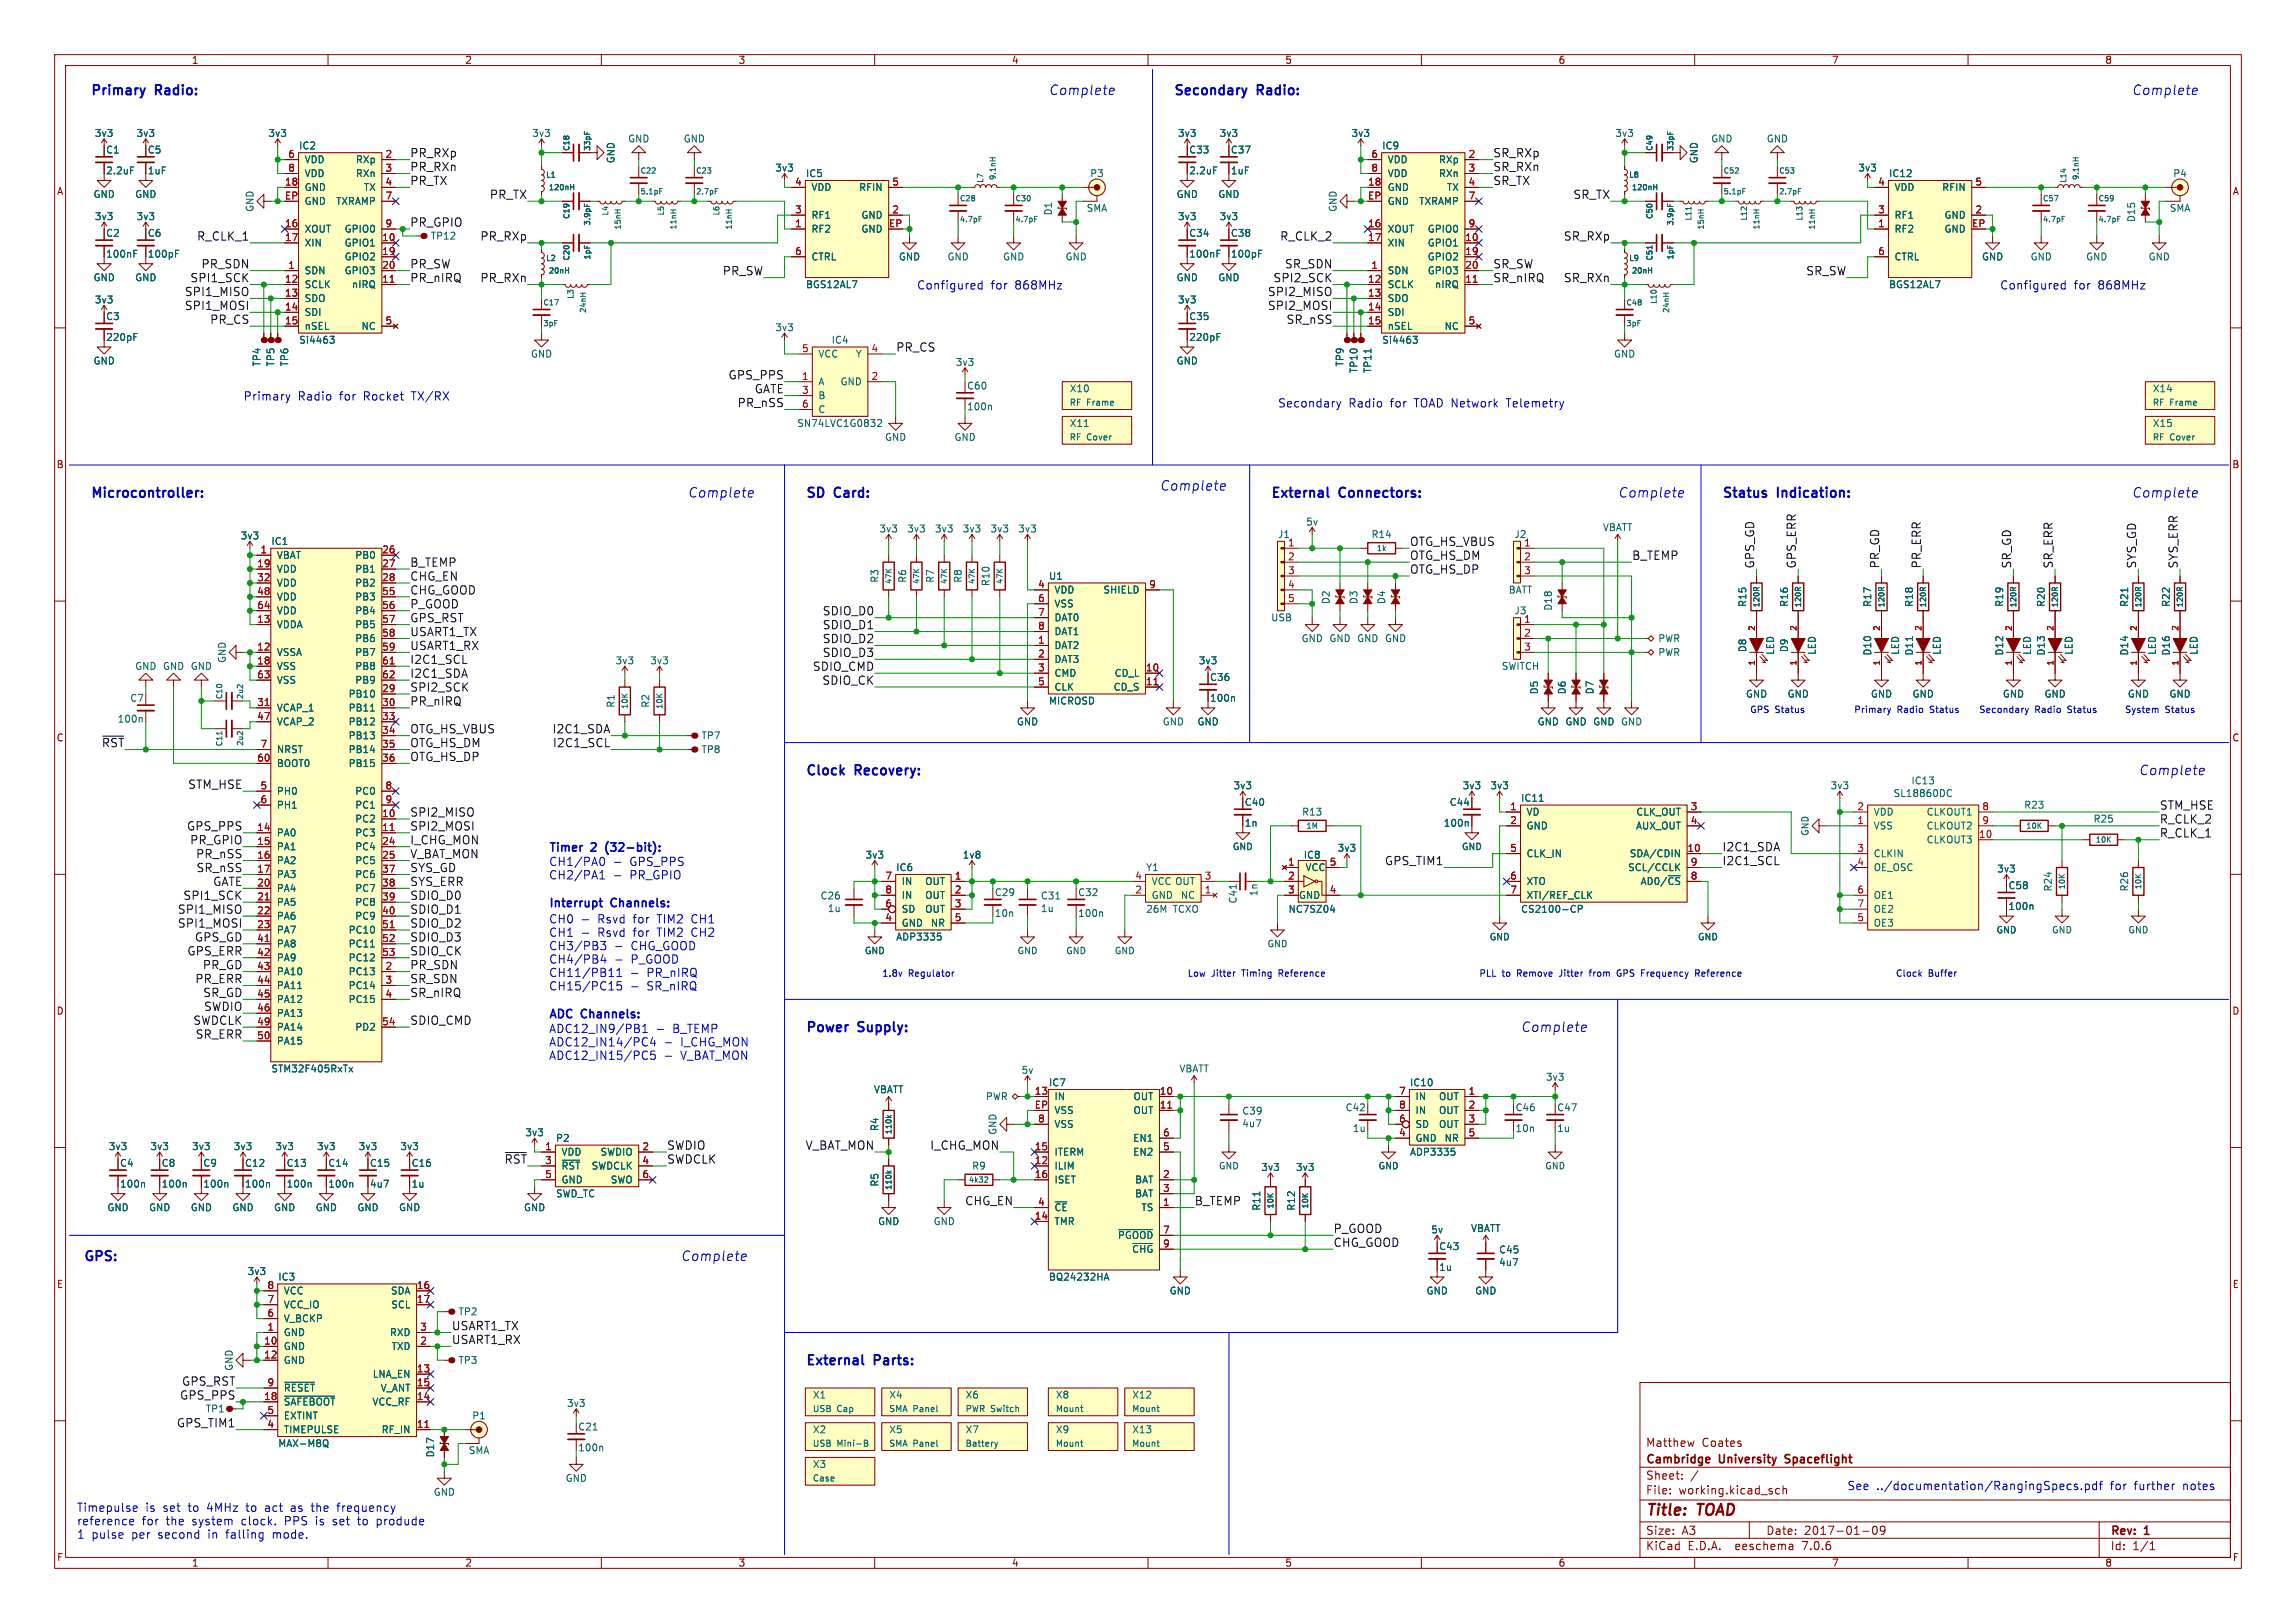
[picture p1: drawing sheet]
<svg xmlns="http://www.w3.org/2000/svg" width="420mm" height="297mm" viewBox="0 0 420 297" stroke-linecap="round" stroke-linejoin="round" font-family="sans-serif">
<defs><g id="words">
<g font-size="2.8" fill="#840000">
<text x="301" y="277.9">Title:</text>
<text x="310.6" y="277.9">TOAD</text>
</g>
<g font-size="2.4" fill="#0000c2">
<text x="16.5" y="17.5">Primary</text>
<text x="28.6" y="17.5">Radio:</text>
<text x="191.8" y="17.5">Complete</text>
<text x="214.6" y="17.5">Secondary</text>
<text x="230.1" y="17.5">Radio:</text>
<text x="389.9" y="17.5">Complete</text>
<text x="212.1" y="89.9">Complete</text>
<text x="16.5" y="91.2">Microcontroller:</text>
<text x="125.7" y="91.2">Complete</text>
<text x="147.3" y="91.2">SD</text>
<text x="152.8" y="91.2">Card:</text>
<text x="232.4" y="91.2">External</text>
<text x="245.1" y="91.2">Connectors:</text>
<text x="295.9" y="91.2">Complete</text>
<text x="315" y="91.2">Status</text>
<text x="325.3" y="91.2">Indication:</text>
<text x="389.9" y="91.2">Complete</text>
<text x="147.3" y="142">Clock</text>
<text x="156.5" y="142">Recovery:</text>
<text x="391.2" y="142">Complete</text>
<text x="147.3" y="189">Power</text>
<text x="157.1" y="189">Supply:</text>
<text x="278.1" y="189">Complete</text>
<text x="15.2" y="230.9">GPS:</text>
<text x="124.5" y="230.9">Complete</text>
<text x="147.3" y="249.9">External</text>
<text x="160" y="249.9">Parts:</text>
</g>
<g font-size="2.1" fill="#0f0f0f">
<text x="74.9" y="28.9">PR_RXp</text>
<text x="273" y="28.9">SR_RXp</text>
<text x="74.9" y="31.4">PR_RXn</text>
<text x="74.9" y="34">PR_TX</text>
<text x="273" y="34">SR_TX</text>
<text x="273" y="31.4">SR_RXn</text>
<text x="74.9" y="41.6">PR_GPIO</text>
<text x="89.5" y="36.5">PR_TX</text>
<text x="287.7" y="36.5">SR_TX</text>
<text x="36" y="44.1">R_CLK_1</text>
<text x="87.8" y="44.1">PR_RXp</text>
<text x="234.1" y="44.1">R_CLK_2</text>
<text x="286" y="44.1">SR_RXp</text>
<text x="34.8" y="51.8">SPI1_SCK</text>
<text x="36.8" y="49.2">PR_SDN</text>
<text x="74.9" y="51.8">PR_nIRQ</text>
<text x="74.9" y="49.2">PR_SW</text>
<text x="87.8" y="51.8">PR_RXn</text>
<text x="132.1" y="50.5">PR_SW</text>
<text x="232.9" y="51.8">SPI2_SCK</text>
<text x="235" y="49.2">SR_SDN</text>
<text x="273" y="51.8">SR_nIRQ</text>
<text x="273" y="49.2">SR_SW</text>
<text x="286" y="51.8">SR_RXn</text>
<text x="330.3" y="50.5">SR_SW</text>
<text x="33.7" y="56.8">SPI1_MOSI</text>
<text x="33.7" y="54.3">SPI1_MISO</text>
<text x="38.4" y="59.4">PR_CS</text>
<text x="231.9" y="54.3">SPI2_MISO</text>
<text x="231.9" y="56.8">SPI2_MOSI</text>
<text x="235.3" y="59.4">SR_nSS</text>
<text x="163.8" y="64.5">PR_CS</text>
<text x="133.2" y="69.5">GPS_PPS</text>
<text x="134.9" y="74.6">PR_nSS</text>
<text x="138" y="72.1">GATE</text>
<text x="257.8" y="100">OTG_HS_VBUS</text>
<text x="74.9" y="106.4">CHG_EN</text>
<text x="74.9" y="103.8">B_TEMP</text>
<text x="257.8" y="105.1">OTG_HS_DP</text>
<text x="257.8" y="102.6">OTG_HS_DM</text>
<text x="298.4" y="102.6">B_TEMP</text>
<text x="321" y="104.1" transform="rotate(-90 321 104.1)">GPS_GD</text>
<text x="328.6" y="104.1" transform="rotate(-90 328.6 104.1)">GPS_ERR</text>
<text x="343.9" y="104.1" transform="rotate(-90 343.9 104.1)">PR_GD</text>
<text x="351.5" y="104.1" transform="rotate(-90 351.5 104.1)">PR_ERR</text>
<text x="368" y="104.1" transform="rotate(-90 368 104.1)">SR_GD</text>
<text x="375.6" y="104.1" transform="rotate(-90 375.6 104.1)">SR_ERR</text>
<text x="390.8" y="104.1" transform="rotate(-90 390.8 104.1)">SYS_GD</text>
<text x="398.5" y="104.1" transform="rotate(-90 398.5 104.1)">SYS_ERR</text>
<text x="74.9" y="108.9">CHG_GOOD</text>
<text x="74.9" y="114">GPS_RST</text>
<text x="74.9" y="111.4">P_GOOD</text>
<text x="150.4" y="112.7">SDIO_D0</text>
<text x="74.9" y="116.5">USART1_TX</text>
<text x="74.9" y="119.1">USART1_RX</text>
<text x="150.4" y="117.8">SDIO_D2</text>
<text x="150.4" y="115.3">SDIO_D1</text>
<text x="74.9" y="121.6">I2C1_SCL</text>
<text x="74.9" y="124.1">I2C1_SDA</text>
<text x="148.6" y="122.9">SDIO_CMD</text>
<text x="150.4" y="125.4">SDIO_CK</text>
<text x="150.4" y="120.3">SDIO_D3</text>
<text x="74.9" y="129.2">PR_nIRQ</text>
<text x="74.9" y="126.7">SPI2_SCK</text>
<text x="18.6" y="136.8">~{RST}</text>
<text x="74.9" y="136.8">OTG_HS_DM</text>
<text x="74.9" y="134.3">OTG_HS_VBUS</text>
<text x="101" y="134.3">I2C1_SDA</text>
<text x="101.1" y="136.8">I2C1_SCL</text>
<text x="74.9" y="139.4">OTG_HS_DP</text>
<text x="34.4" y="144.5">STM_HSE</text>
<text x="74.9" y="149.5">SPI2_MISO</text>
<text x="395" y="148.3">STM_HSE</text>
<text x="34.1" y="152.1">GPS_PPS</text>
<text x="34.7" y="154.6">PR_GPIO</text>
<text x="74.9" y="152.1">SPI2_MOSI</text>
<text x="74.9" y="154.6">I_CHG_MON</text>
<text x="315" y="155.9">I2C1_SDA</text>
<text x="395" y="153.4">R_CLK_1</text>
<text x="395" y="150.8">R_CLK_2</text>
<text x="35.8" y="157.2">PR_nSS</text>
<text x="35.9" y="159.7">SR_nSS</text>
<text x="74.9" y="159.7">SYS_GD</text>
<text x="74.9" y="157.2">V_BAT_MON</text>
<text x="253.3" y="158.4">GPS_TIM1</text>
<text x="315" y="158.4">I2C1_SCL</text>
<text x="32.5" y="167.3">SPI1_MISO</text>
<text x="33.5" y="164.8">SPI1_SCK</text>
<text x="38.9" y="162.2">GATE</text>
<text x="74.9" y="162.2">SYS_ERR</text>
<text x="74.9" y="164.8">SDIO_D0</text>
<text x="74.9" y="167.3">SDIO_D1</text>
<text x="32.5" y="169.9">SPI1_MOSI</text>
<text x="35.6" y="172.4">GPS_GD</text>
<text x="74.9" y="169.9">SDIO_D2</text>
<text x="74.9" y="172.4">SDIO_D3</text>
<text x="34.2" y="174.9">GPS_ERR</text>
<text x="37" y="177.5">PR_GD</text>
<text x="74.9" y="177.5">PR_SDN</text>
<text x="74.9" y="174.9">SDIO_CK</text>
<text x="35.7" y="180">PR_ERR</text>
<text x="37.1" y="182.6">SR_GD</text>
<text x="37.3" y="185.1">SWDIO</text>
<text x="74.9" y="182.6">SR_nIRQ</text>
<text x="74.9" y="180">SR_SDN</text>
<text x="35.3" y="187.6">SWDCLK</text>
<text x="35.7" y="190.2">SR_ERR</text>
<text x="74.9" y="187.6">SDIO_CMD</text>
<text x="121.9" y="210.5">SWDIO</text>
<text x="121.9" y="213">SWDCLK</text>
<text x="147.3" y="210.5">V_BAT_MON</text>
<text x="170.1" y="210.5">I_CHG_MON</text>
<text x="176.5" y="220.7">CHG_EN</text>
<text x="218.4" y="220.7">B_TEMP</text>
<text x="243.8" y="225.7">P_GOOD</text>
<text x="243.8" y="228.3">CHG_GOOD</text>
<text x="82.5" y="243.5">USART1_TX</text>
<text x="82.5" y="246.1">USART1_RX</text>
<text x="32.9" y="256.2">GPS_PPS</text>
<text x="33.2" y="253.7">GPS_RST</text>
<text x="32.3" y="261.3">GPS_TIM1</text>
</g>
<g font-size="2.1" fill="#0000c2">
<text x="167.6" y="53.1">Configured</text>
<text x="181.2" y="53.1">for</text>
<text x="185.7" y="53.1">868MHz</text>
<text x="365.8" y="53.1">Configured</text>
<text x="379.3" y="53.1">for</text>
<text x="383.8" y="53.1">868MHz</text>
<text x="44.4" y="73.4">Primary</text>
<text x="54.5" y="73.4">Radio</text>
<text x="62.2" y="73.4">for</text>
<text x="66.7" y="73.4">Rocket</text>
<text x="75.6" y="73.4">TX/RX</text>
<text x="233.7" y="74.7">Secondary</text>
<text x="246.7" y="74.7">Radio</text>
<text x="254.4" y="74.7">for</text>
<text x="258.9" y="74.7">TOAD Network</text>
<text x="276" y="74.7">Telemetry</text>
<text x="100.3" y="156">Timer</text>
<text x="108.3" y="156">2</text>
<text x="111.5" y="156">(32-bit):</text>
<text x="100.3" y="158.6">CH1/PA0</text>
<text x="100.3" y="161">CH2/PA1</text>
<text x="115.3" y="158.6">GPS_PPS</text>
<text x="115.3" y="161">PR_GPIO</text>
<text x="100.3" y="166.1">Interrupt</text>
<text x="111.9" y="166.1">Channels:</text>
<text x="100.3" y="169.1">CH0</text>
<text x="100.3" y="171.5">CH1</text>
<text x="100.3" y="174">CH3/PB3</text>
<text x="109.4" y="169.1">Rsvd</text>
<text x="109.4" y="171.5">Rsvd</text>
<text x="115.5" y="174">CHG_GOOD</text>
<text x="116" y="169.1">for</text>
<text x="116" y="171.5">for</text>
<text x="120.5" y="169.1">TIM2</text>
<text x="120.5" y="171.5">TIM2</text>
<text x="126.9" y="169.1">CH1</text>
<text x="126.9" y="171.5">CH2</text>
<text x="100.3" y="176.5">CH4/PB4</text>
<text x="100.3" y="178.9">CH11/PB11</text>
<text x="115.5" y="176.5">P_GOOD</text>
<text x="118.4" y="178.9">PR_nIRQ</text>
<text x="100.3" y="181.4">CH15/PC15</text>
<text x="118.4" y="181.4">SR_nIRQ</text>
<text x="100.3" y="189.2">ADC12_IN9/PB1</text>
<text x="100.3" y="191.6">ADC12_IN14/PC4</text>
<text x="100.3" y="186.4">ADC</text>
<text x="106.5" y="186.4">Channels:</text>
<text x="123.1" y="189.2">B_TEMP</text>
<text x="124.6" y="191.6">I_CHG_MON</text>
<text x="100.3" y="194.1">ADC12_IN15/PC5</text>
<text x="124.6" y="194.1">V_BAT_MON</text>
<text x="337.8" y="272.8">See</text>
<text x="343.2" y="272.8">../documentation/RangingSpecs.pdf</text>
<text x="386.1" y="272.8">for</text>
<text x="390.6" y="272.8">further</text>
<text x="399.6" y="272.8">notes</text>
<text x="14" y="276.8">Timepulse</text>
<text x="14" y="279.2">reference</text>
<text x="14" y="281.7">1</text>
<text x="16.7" y="281.7">pulse</text>
<text x="24.1" y="281.7">per</text>
<text x="26" y="279.2">for</text>
<text x="26.6" y="276.8">is</text>
<text x="29.1" y="281.7">second</text>
<text x="29.9" y="276.8">set</text>
<text x="30.5" y="279.2">the</text>
<text x="34.6" y="276.8">to</text>
<text x="35.3" y="279.2">system</text>
<text x="38.2" y="276.8">4MHz</text>
<text x="38.4" y="281.7">in</text>
<text x="41.8" y="281.7">falling</text>
<text x="44.5" y="279.2">clock.</text>
<text x="45.5" y="276.8">to</text>
<text x="49.1" y="276.8">act</text>
<text x="50.4" y="281.7">mode.</text>
<text x="52.5" y="279.2">PPS</text>
<text x="53.9" y="276.8">as</text>
<text x="57.9" y="276.8">the</text>
<text x="58.4" y="279.2">is</text>
<text x="61.6" y="279.2">set</text>
<text x="62.7" y="276.8">frequency</text>
<text x="66.4" y="279.2">to</text>
<text x="69.9" y="279.2">produde</text>
</g>
<text font-size="2.1" fill="#009600" x="92.2" y="213">~{RST}</text>
<g font-size="2.1" fill="#840000">
<text x="301" y="268.2">Cambridge</text>
<text x="301" y="265">Matthew</text>
<text x="311.3" y="265">Coates</text>
<text x="314.6" y="268.2">University</text>
<text x="327.3" y="268.2">Spaceflight</text>
<text x="301" y="273.7">File:</text>
<text x="301" y="271">Sheet:</text>
<text x="307.1" y="273.7">working.kicad_sch</text>
<text x="301" y="281.1">Size:</text>
<text x="307.6" y="281.1">A3</text>
<text x="323" y="281.1">Date:</text>
<text x="330" y="281.1">2017-01-09</text>
<text x="386" y="281.3">Rev:</text>
<text x="392.4" y="281.3">1</text>
<text x="301" y="283.9">KiCad</text>
<text x="308.7" y="283.9">E.D.A.</text>
<text x="317.6" y="283.9">eeschema</text>
<text x="330" y="283.9">7.0.6</text>
<text x="386" y="283.9">Id:</text>
<text x="390.1" y="283.9">1/1</text>
</g>
<g font-size="1.8" fill="#840000">
<text x="35" y="11.9">1</text>
<text x="85" y="11.9">2</text>
<text x="135" y="11.9">3</text>
<text x="185" y="11.9">4</text>
<text x="235" y="11.9">5</text>
<text x="285" y="11.9">6</text>
<text x="335" y="11.9">7</text>
<text x="385" y="11.9">8</text>
<text x="19.3" y="28.3">C1</text>
<text x="26.9" y="28.3">C5</text>
<text x="217.4" y="28.3">C33</text>
<text x="225.1" y="28.3">C37</text>
<text x="10.3" y="35.9">A</text>
<text x="408.3" y="35.9">A</text>
<text x="19.3" y="43.5">C2</text>
<text x="26.9" y="43.5">C6</text>
<text x="217.4" y="43.5">C34</text>
<text x="225.1" y="43.5">C38</text>
<text x="19.3" y="58.8">C3</text>
<text x="217.4" y="58.8">C35</text>
<text x="10.3" y="85.9">B</text>
<text x="408.2" y="85.9">B</text>
<text x="221.2" y="124.8">C36</text>
<text x="10.3" y="135.9">C</text>
<text x="408.2" y="135.9">C</text>
<text x="227.6" y="147.7">C40</text>
<text x="367.3" y="162.9">C58</text>
<text x="10.3" y="185.9">D</text>
<text x="408.2" y="185.9">D</text>
<text x="21.9" y="213.7">C4</text>
<text x="29.5" y="213.7">C8</text>
<text x="37.1" y="213.7">C9</text>
<text x="44.7" y="213.7">C12</text>
<text x="52.3" y="213.7">C13</text>
<text x="60" y="213.7">C14</text>
<text x="67.6" y="213.7">C15</text>
<text x="75.2" y="213.7">C16</text>
<text x="263.2" y="229">C43</text>
<text x="10.3" y="235.9">E</text>
<text x="408.3" y="235.9">E</text>
<text x="10.3" y="285.9">F</text>
<text x="35" y="286.9">1</text>
<text x="85" y="286.9">2</text>
<text x="135" y="286.9">3</text>
<text x="185" y="286.9">4</text>
<text x="235" y="286.9">5</text>
<text x="285" y="286.9">6</text>
<text x="335" y="286.9">7</text>
<text x="385" y="286.9">8</text>
<text x="408.3" y="285.9">F</text>
</g>
<g font-size="1.8" fill="#006464">
<text x="17.3" y="25.2">3v3</text>
<text x="24.9" y="25.2">3v3</text>
<text x="49" y="25.2">3v3</text>
<text x="54.6" y="27.5">IC2</text>
<text x="97.3" y="25.2">3v3</text>
<text x="112.6" y="30" transform="rotate(-90 112.6 30)">GND</text>
<text x="114.8" y="26.3">GND</text>
<text x="125" y="26.3">GND</text>
<text x="215.4" y="25.2">3v3</text>
<text x="223" y="25.2">3v3</text>
<text x="247.1" y="25.2">3v3</text>
<text x="252.7" y="27.5">IC9</text>
<text x="295.4" y="25.2">3v3</text>
<text x="310.7" y="30" transform="rotate(-90 310.7 30)">GND</text>
<text x="312.9" y="26.3">GND</text>
<text x="323.1" y="26.3">GND</text>
<text x="19.3" y="32.1">2.2uF</text>
<text x="26.9" y="32.1">1uF</text>
<text x="55.6" y="35.2">GND</text>
<text x="55.6" y="30.1">VDD</text>
<text x="55.6" y="32.6">VDD</text>
<text x="65" y="30.1">RXp</text>
<text x="65" y="32.6">RXn</text>
<text x="66.5" y="35.2">TX</text>
<text x="141.7" y="31.6">3v3</text>
<text x="147.3" y="32.6">IC5</text>
<text x="148.3" y="35.2">VDD</text>
<text x="157" y="35.2">RFIN</text>
<text x="199.3" y="32.6">P3</text>
<text x="217.4" y="32.1">2.2uF</text>
<text x="225.1" y="32.1">1uF</text>
<text x="253.7" y="35.2">GND</text>
<text x="253.7" y="30.1">VDD</text>
<text x="253.7" y="32.6">VDD</text>
<text x="263.1" y="30.1">RXp</text>
<text x="263.1" y="32.6">RXn</text>
<text x="264.6" y="35.2">TX</text>
<text x="339.8" y="31.6">3v3</text>
<text x="345.5" y="32.6">IC12</text>
<text x="346.5" y="35.2">VDD</text>
<text x="355.2" y="35.2">RFIN</text>
<text x="397.4" y="32.6">P4</text>
<text x="17" y="36.4">GND</text>
<text x="17.3" y="40.5">3v3</text>
<text x="24.6" y="36.4">GND</text>
<text x="24.9" y="40.5">3v3</text>
<text x="46.6" y="38.9" transform="rotate(-90 46.6 38.9)">GND</text>
<text x="55.6" y="37.7">GND</text>
<text x="61.4" y="37.7">TXRAMP</text>
<text x="148.3" y="40.2">RF1</text>
<text x="157.5" y="40.2">GND</text>
<text x="192.6" y="39.5" transform="rotate(-90 192.6 39.5)">D1</text>
<text x="198.7" y="39">SMA</text>
<text x="215.1" y="36.4">GND</text>
<text x="215.4" y="40.5">3v3</text>
<text x="222.8" y="36.4">GND</text>
<text x="223" y="40.5">3v3</text>
<text x="244.7" y="38.9" transform="rotate(-90 244.7 38.9)">GND</text>
<text x="253.7" y="37.7">GND</text>
<text x="259.5" y="37.7">TXRAMP</text>
<text x="346.5" y="40.2">RF1</text>
<text x="355.6" y="40.2">GND</text>
<text x="390.8" y="40.7" transform="rotate(-90 390.8 40.7)">D15</text>
<text x="396.8" y="39">SMA</text>
<text x="19.3" y="47.3">100nF</text>
<text x="26.9" y="47.3">100pF</text>
<text x="55.6" y="42.8">XOUT</text>
<text x="55.6" y="45.3">XIN</text>
<text x="62.9" y="45.3">GPIO1</text>
<text x="62.9" y="47.9">GPIO2</text>
<text x="62.9" y="42.8">GPIO0</text>
<text x="78.7" y="44">TP12</text>
<text x="148.3" y="42.8">RF2</text>
<text x="148.3" y="47.9">CTRL</text>
<text x="157.5" y="42.8">GND</text>
<text x="164.3" y="47.9">GND</text>
<text x="173.2" y="47.9">GND</text>
<text x="183.4" y="47.9">GND</text>
<text x="194.8" y="47.9">GND</text>
<text x="217.4" y="47.3">100nF</text>
<text x="225.1" y="47.3">100pF</text>
<text x="253.7" y="42.8">XOUT</text>
<text x="253.7" y="45.3">XIN</text>
<text x="261.1" y="45.3">GPIO1</text>
<text x="261.1" y="47.9">GPIO2</text>
<text x="261.1" y="42.8">GPIO0</text>
<text x="346.5" y="42.8">RF2</text>
<text x="346.5" y="47.9">CTRL</text>
<text x="355.6" y="42.8">GND</text>
<text x="362.5" y="47.9">GND</text>
<text x="371.3" y="47.9">GND</text>
<text x="381.5" y="47.9">GND</text>
<text x="392.9" y="47.9">GND</text>
<text x="17" y="51.7">GND</text>
<text x="24.6" y="51.7">GND</text>
<text x="55.6" y="50.4">SDN</text>
<text x="55.6" y="52.9">SCLK</text>
<text x="62.9" y="50.4">GPIO3</text>
<text x="64.3" y="52.9">nIRQ</text>
<text x="147.3" y="52.9">BGS12AL7</text>
<text x="215.1" y="51.7">GND</text>
<text x="222.8" y="51.7">GND</text>
<text x="253.7" y="50.4">SDN</text>
<text x="253.7" y="52.9">SCLK</text>
<text x="261.1" y="50.4">GPIO3</text>
<text x="262.4" y="52.9">nIRQ</text>
<text x="345.5" y="52.9">BGS12AL7</text>
<text x="17.3" y="55.7">3v3</text>
<text x="55.6" y="55.5">SDO</text>
<text x="55.6" y="58">SDI</text>
<text x="215.4" y="55.7">3v3</text>
<text x="253.7" y="55.5">SDO</text>
<text x="253.7" y="58">SDI</text>
<text x="19.3" y="62.6">220pF</text>
<text x="54.6" y="63.1">Si4463</text>
<text x="55.6" y="60.6">nSEL</text>
<text x="66" y="60.6">NC</text>
<text x="97" y="65.6">GND</text>
<text x="141.7" y="60.8">3v3</text>
<text x="149.6" y="65.6">VCC</text>
<text x="152" y="63.1">IC4</text>
<text x="156.4" y="65.6">Y</text>
<text x="217.4" y="62.6">220pF</text>
<text x="252.7" y="63.1">Si4463</text>
<text x="253.7" y="60.6">nSEL</text>
<text x="264.1" y="60.6">NC</text>
<text x="295.1" y="65.6">GND</text>
<text x="17" y="66.9">GND</text>
<text x="47.9" y="67.2" transform="rotate(-90 47.9 67.2)">TP4</text>
<text x="50.4" y="67.2" transform="rotate(-90 50.4 67.2)">TP5</text>
<text x="52.9" y="67.2" transform="rotate(-90 52.9 67.2)">TP6</text>
<text x="149.6" y="70.7">A</text>
<text x="153.7" y="70.7">GND</text>
<text x="174.7" y="67.2">3v3</text>
<text x="176.8" y="71.5">C60</text>
<text x="195.6" y="72">X10</text>
<text x="215.1" y="66.9">GND</text>
<text x="246" y="67.2" transform="rotate(-90 246 67.2)">TP9</text>
<text x="248.5" y="68.4" transform="rotate(-90 248.5 68.4)">TP10</text>
<text x="251.1" y="68.4" transform="rotate(-90 251.1 68.4)">TP11</text>
<text x="393.7" y="72">X14</text>
<text x="149.6" y="73.3">B</text>
<text x="149.6" y="75.8">C</text>
<text x="176.8" y="75.3">100n</text>
<text x="145.7" y="78.3">SN74LVC1G0832</text>
<text x="161.8" y="80.9">GND</text>
<text x="174.5" y="80.9">GND</text>
<text x="195.6" y="78.3">X11</text>
<text x="393.7" y="78.3">X15</text>
<text x="43.9" y="98.9">3v3</text>
<text x="49.5" y="99.9">IC1</text>
<text x="160.8" y="97.6">3v3</text>
<text x="165.8" y="97.6">3v3</text>
<text x="170.9" y="97.6">3v3</text>
<text x="176" y="97.6">3v3</text>
<text x="181.1" y="97.6">3v3</text>
<text x="186.2" y="97.6">3v3</text>
<text x="233.7" y="98.7">J1</text>
<text x="238.8" y="96.4">5v</text>
<text x="250.8" y="98.7">R14</text>
<text x="276.9" y="98.7">J2</text>
<text x="293.1" y="97.4">VBATT</text>
<text x="50.5" y="102.5">VBAT</text>
<text x="50.5" y="105">VDD</text>
<text x="50.5" y="107.5">VDD</text>
<text x="64.9" y="102.5">PB0</text>
<text x="64.9" y="105">PB1</text>
<text x="64.9" y="107.5">PB2</text>
<text x="160.9" y="106.8" transform="rotate(-90 160.9 106.8)">R3</text>
<text x="166" y="106.8" transform="rotate(-90 166 106.8)">R6</text>
<text x="171" y="106.8" transform="rotate(-90 171 106.8)">R7</text>
<text x="176.1" y="106.8" transform="rotate(-90 176.1 106.8)">R8</text>
<text x="181.2" y="107.4" transform="rotate(-90 181.2 107.4)">R10</text>
<text x="191.8" y="106.3">U1</text>
<text x="50.5" y="110.1">VDD</text>
<text x="50.5" y="112.6">VDD</text>
<text x="64.9" y="110.1">PB3</text>
<text x="64.9" y="112.6">PB4</text>
<text x="192.8" y="108.8">VDD</text>
<text x="192.8" y="111.4">VSS</text>
<text x="192.8" y="113.9">DAT0</text>
<text x="201.7" y="108.8">SHIELD</text>
<text x="232.4" y="113.9">USB</text>
<text x="243.4" y="110.6" transform="rotate(-90 243.4 110.6)">D2</text>
<text x="248.5" y="110.6" transform="rotate(-90 248.5 110.6)">D3</text>
<text x="253.6" y="110.6" transform="rotate(-90 253.6 110.6)">D4</text>
<text x="275.9" y="108.8">BATT</text>
<text x="276.9" y="112.6">J3</text>
<text x="284.1" y="111.9" transform="rotate(-90 284.1 111.9)">D18</text>
<text x="319.6" y="111.2" transform="rotate(-90 319.6 111.2)">R15</text>
<text x="327.3" y="111.2" transform="rotate(-90 327.3 111.2)">R16</text>
<text x="342.5" y="111.2" transform="rotate(-90 342.5 111.2)">R17</text>
<text x="350.1" y="111.2" transform="rotate(-90 350.1 111.2)">R18</text>
<text x="366.6" y="111.2" transform="rotate(-90 366.6 111.2)">R19</text>
<text x="374.2" y="111.2" transform="rotate(-90 374.2 111.2)">R20</text>
<text x="389.5" y="111.2" transform="rotate(-90 389.5 111.2)">R21</text>
<text x="397.1" y="111.2" transform="rotate(-90 397.1 111.2)">R22</text>
<text x="50.5" y="115.2">VDDA</text>
<text x="64.9" y="115.2">PB5</text>
<text x="64.9" y="117.7">PB6</text>
<text x="192.8" y="119">DAT2</text>
<text x="192.8" y="116.4">DAT1</text>
<text x="238" y="117.7">GND GND GND GND</text>
<text x="278.7" y="114">1</text>
<text x="303.2" y="117.7">PWR</text>
<text x="319.6" y="119.5" transform="rotate(-90 319.6 119.5)">D8</text>
<text x="324.7" y="119.9" transform="rotate(-90 324.7 119.9)">LED</text>
<text x="327.3" y="119.5" transform="rotate(-90 327.3 119.5)">D9</text>
<text x="332.3" y="119.9" transform="rotate(-90 332.3 119.9)">LED</text>
<text x="347.6" y="119.9" transform="rotate(-90 347.6 119.9)">LED</text>
<text x="355.2" y="119.9" transform="rotate(-90 355.2 119.9)">LED</text>
<text x="371.7" y="119.9" transform="rotate(-90 371.7 119.9)">LED</text>
<text x="379.3" y="119.9" transform="rotate(-90 379.3 119.9)">LED</text>
<text x="394.6" y="119.9" transform="rotate(-90 394.6 119.9)">LED</text>
<text x="402.2" y="119.9" transform="rotate(-90 402.2 119.9)">LED</text>
<text x="24.6" y="122.8">GND GND GND</text>
<text x="41.5" y="121.4" transform="rotate(-90 41.5 121.4)">GND</text>
<text x="50.5" y="120.2">VSSA</text>
<text x="50.5" y="122.8">VSS</text>
<text x="50.5" y="125.3">VSS</text>
<text x="64.9" y="120.2">PB7</text>
<text x="64.9" y="122.8">PB8</text>
<text x="64.9" y="125.3">PB9</text>
<text x="112.5" y="121.8">3v3</text>
<text x="118.9" y="121.8">3v3</text>
<text x="192.8" y="121.5">DAT3</text>
<text x="192.8" y="124.1">CMD</text>
<text x="203.8" y="124.1">CD_L</text>
<text x="219.2" y="121.8">3v3</text>
<text x="274.6" y="122.8">SWITCH</text>
<text x="303.2" y="120.2">PWR</text>
<text x="342.5" y="120.1" transform="rotate(-90 342.5 120.1)">D10</text>
<text x="350.1" y="120.1" transform="rotate(-90 350.1 120.1)">D11</text>
<text x="366.6" y="120.1" transform="rotate(-90 366.6 120.1)">D12</text>
<text x="374.2" y="120.1" transform="rotate(-90 374.2 120.1)">D13</text>
<text x="389.5" y="120.1" transform="rotate(-90 389.5 120.1)">D14</text>
<text x="397.1" y="120.1" transform="rotate(-90 397.1 120.1)">D16</text>
<text x="23.7" y="128.6">C7</text>
<text x="50.5" y="130.4">VCAP_1</text>
<text x="63.7" y="127.9">PB10</text>
<text x="63.7" y="130.4">PB11</text>
<text x="112.6" y="129.6" transform="rotate(-90 112.6 129.6)">R1</text>
<text x="119" y="129.6" transform="rotate(-90 119 129.6)">R2</text>
<text x="191.8" y="129.1">MICROSD</text>
<text x="192.8" y="126.6">CLK</text>
<text x="203.6" y="126.6">CD_S</text>
<text x="221.2" y="128.6">100n</text>
<text x="281.5" y="127.2" transform="rotate(-90 281.5 127.2)">D5</text>
<text x="286.6" y="127.2" transform="rotate(-90 286.6 127.2)">D6</text>
<text x="291.7" y="127.2" transform="rotate(-90 291.7 127.2)">D7</text>
<text x="319.3" y="127.9">GND</text>
<text x="326.9" y="127.9">GND</text>
<text x="342.1" y="127.9">GND</text>
<text x="349.8" y="127.9">GND</text>
<text x="366.3" y="127.9">GND</text>
<text x="373.9" y="127.9">GND</text>
<text x="389.1" y="127.9">GND</text>
<text x="396.7" y="127.9">GND</text>
<text x="21.4" y="132.4">100n</text>
<text x="50.5" y="132.9">VCAP_2</text>
<text x="63.7" y="132.9">PB12</text>
<text x="63.7" y="135.5">PB13</text>
<text x="128.2" y="135.5">TP7</text>
<text x="185.9" y="132.9">GND</text>
<text x="212.6" y="132.9">GND</text>
<text x="218.9" y="132.9">GND</text>
<text x="281.2" y="132.9">GND GND GND GND</text>
<text x="281.2" y="132.9">GND GND GND</text>
<text x="50.5" y="140.6">BOOT0</text>
<text x="50.5" y="138">NRST</text>
<text x="63.7" y="138">PB14</text>
<text x="63.7" y="140.6">PB15</text>
<text x="128.2" y="138">TP8</text>
<text x="349.5" y="143.7">IC13</text>
<text x="50.5" y="145.6">PH0</text>
<text x="50.5" y="148.2">PH1</text>
<text x="64.9" y="145.6">PC0</text>
<text x="64.9" y="148.2">PC1</text>
<text x="225.5" y="144.6">3v3</text>
<text x="238.1" y="149.5">R13</text>
<text x="265.1" y="147.7">C44</text>
<text x="267.4" y="144.6">3v3</text>
<text x="272.5" y="144.6">3v3</text>
<text x="278.1" y="146.9">IC11</text>
<text x="279.1" y="149.5">VD</text>
<text x="299.2" y="149.5">CLK_OUT</text>
<text x="334.8" y="144.6">3v3</text>
<text x="342.6" y="149.5">VDD</text>
<text x="346.3" y="146">SL18860DC</text>
<text x="352.3" y="149.5">CLKOUT1</text>
<text x="370.2" y="148.2">R23</text>
<text x="50.5" y="153.3">PA0</text>
<text x="50.5" y="155.8">PA1</text>
<text x="64.9" y="150.7">PC2</text>
<text x="64.9" y="153.3">PC3</text>
<text x="64.9" y="155.8">PC4</text>
<text x="227.6" y="151.5">1n</text>
<text x="264" y="151.5">100n</text>
<text x="279.1" y="152">GND</text>
<text x="299.2" y="152">AUX_OUT</text>
<text x="342.6" y="152">VSS</text>
<text x="352.3" y="154.5">CLKOUT3</text>
<text x="352.3" y="152">CLKOUT2</text>
<text x="382.9" y="150.7">R25</text>
<text x="50.5" y="158.3">PA2</text>
<text x="50.5" y="160.9">PA3</text>
<text x="64.9" y="158.3">PC5</text>
<text x="64.9" y="160.9">PC6</text>
<text x="158.2" y="157.3">3v3</text>
<text x="163.8" y="159.6">IC6</text>
<text x="176" y="157.3">1v8</text>
<text x="209.6" y="159.6">Y1</text>
<text x="238.4" y="157.3">IC8</text>
<text x="238.7" y="159.6">VCC</text>
<text x="244.6" y="156.1">3v3</text>
<text x="279.1" y="157.1">CLK_IN</text>
<text x="297.7" y="159.6">SCL/CCLK</text>
<text x="298" y="157.1">SDA/CDIN</text>
<text x="342.6" y="157.1">CLKIN</text>
<text x="342.6" y="159.6">OE_OSC</text>
<text x="365.2" y="159.9">3v3</text>
<text x="50.5" y="163.4">PA4</text>
<text x="50.5" y="166">PA5</text>
<text x="64.9" y="163.4">PC7</text>
<text x="64.9" y="166">PC8</text>
<text x="150" y="164.8">C26</text>
<text x="151.3" y="167.1">1u</text>
<text x="164.8" y="167.2">SD</text>
<text x="164.8" y="162.2">IN</text>
<text x="164.8" y="164.7">IN</text>
<text x="169.1" y="162.2">OUT</text>
<text x="169.1" y="164.7">OUT</text>
<text x="169.1" y="167.2">OUT</text>
<text x="181.9" y="164.2">C29</text>
<text x="181.9" y="168">10n</text>
<text x="190.3" y="167.1">1u</text>
<text x="190.3" y="164.8">C31</text>
<text x="197.1" y="168">100n</text>
<text x="197.1" y="164.2">C32</text>
<text x="209.6" y="167.2">26M</text>
<text x="210.6" y="164.7">GND</text>
<text x="210.6" y="162.2">VCC OUT</text>
<text x="214.6" y="167.2">TCXO</text>
<text x="215.9" y="164.7">NC</text>
<text x="226.4" y="165.4" transform="rotate(-90 226.4 165.4)">C41</text>
<text x="230.2" y="164.1" transform="rotate(-90 230.2 164.1)">1n</text>
<text x="235.6" y="167.2">NC7SZ04</text>
<text x="237.5" y="164.7">GND</text>
<text x="278.1" y="167.2">CS2100-CP</text>
<text x="279.1" y="162.2">XTO</text>
<text x="279.1" y="164.7">XTI/REF_CLK</text>
<text x="300" y="162.2">AD0/~{CS}</text>
<text x="342.6" y="164.7">OE1</text>
<text x="342.6" y="167.2">OE2</text>
<text x="367.3" y="166.7">100n</text>
<text x="375.5" y="163.2" transform="rotate(-90 375.5 163.2)">R24</text>
<text x="389.5" y="163.2" transform="rotate(-90 389.5 163.2)">R26</text>
<text x="50.5" y="168.5">PA6</text>
<text x="50.5" y="171">PA7</text>
<text x="50.5" y="173.6">PA8</text>
<text x="63.7" y="171">PC10</text>
<text x="63.7" y="173.6">PC11</text>
<text x="64.9" y="168.5">PC9</text>
<text x="163.8" y="172.3">ADP3335</text>
<text x="164.8" y="169.8">GND</text>
<text x="170.2" y="169.8">NR</text>
<text x="342.6" y="169.8">OE3</text>
<text x="50.5" y="176.1">PA9</text>
<text x="50.5" y="178.7">PA10</text>
<text x="63.7" y="178.7">PC13</text>
<text x="63.7" y="176.1">PC12</text>
<text x="50.5" y="181.2">PA11</text>
<text x="50.5" y="183.7">PA12</text>
<text x="63.7" y="181.2">PC14</text>
<text x="63.7" y="183.7">PC15</text>
<text x="50.5" y="186.3">PA13</text>
<text x="50.5" y="188.8">PA14</text>
<text x="50.5" y="191.4">PA15</text>
<text x="64.9" y="188.8">PD2</text>
<text x="49.5" y="196.4">STM32F405RxTx</text>
<text x="186.8" y="196.7">5v</text>
<text x="215.6" y="196.4">VBATT</text>
<text x="282.7" y="198">3v3</text>
<text x="159.8" y="200.3">VBATT</text>
<text x="180.3" y="201.5">PWR</text>
<text x="191.8" y="199">IC7</text>
<text x="192.8" y="201.5">IN</text>
<text x="207.2" y="201.5">OUT</text>
<text x="246" y="203.6">C42</text>
<text x="257.8" y="199">IC10</text>
<text x="258.8" y="201.5">IN</text>
<text x="263.1" y="201.5">OUT</text>
<text x="277.1" y="203.6">C46</text>
<text x="284.7" y="203.6">C47</text>
<text x="96" y="208.1">3v3</text>
<text x="101.6" y="209.1">P2</text>
<text x="160.9" y="207.1" transform="rotate(-90 160.9 207.1)">R4</text>
<text x="182.5" y="207.8" transform="rotate(-90 182.5 207.8)">GND</text>
<text x="192.8" y="206.6">VSS</text>
<text x="192.8" y="204.1">VSS</text>
<text x="207.2" y="209.1">EN1</text>
<text x="207.2" y="204.1">OUT</text>
<text x="227.1" y="204.2">C39</text>
<text x="227.1" y="206.5">4u7</text>
<text x="247.4" y="207.4">1u</text>
<text x="258.8" y="209.1">GND</text>
<text x="258.8" y="206.6">SD</text>
<text x="258.8" y="204.1">IN</text>
<text x="263.1" y="204.1">OUT</text>
<text x="263.1" y="206.6">OUT</text>
<text x="264.1" y="209.1">NR</text>
<text x="277.1" y="207.4">10n</text>
<text x="284.7" y="207.4">1u</text>
<text x="19.8" y="210.7">3v3</text>
<text x="27.4" y="210.7">3v3</text>
<text x="35" y="210.7">3v3</text>
<text x="42.7" y="210.7">3v3</text>
<text x="50.3" y="210.7">3v3</text>
<text x="57.9" y="210.7">3v3</text>
<text x="65.5" y="210.7">3v3</text>
<text x="73.1" y="210.7">3v3</text>
<text x="102.6" y="211.7">VDD</text>
<text x="102.6" y="214.2">~{RST}SWDCLK</text>
<text x="109.8" y="211.7">SWDIO</text>
<text x="177.7" y="214.2">R9</text>
<text x="192.8" y="214.2">ILIM</text>
<text x="192.8" y="211.7">ITERM</text>
<text x="207.2" y="211.7">EN2</text>
<text x="230.6" y="214.5">3v3</text>
<text x="237" y="214.5">3v3</text>
<text x="257.8" y="211.7">ADP3335</text>
<text x="19.6" y="221.8">GND</text>
<text x="21.9" y="217.5">100n</text>
<text x="27.2" y="221.8">GND</text>
<text x="29.5" y="217.5">100n</text>
<text x="34.8" y="221.8">GND</text>
<text x="37.1" y="217.5">100n</text>
<text x="42.4" y="221.8">GND</text>
<text x="44.7" y="217.5">100n</text>
<text x="50" y="221.8">GND</text>
<text x="52.3" y="217.5">100n</text>
<text x="57.7" y="221.8">GND</text>
<text x="60" y="217.5">100n</text>
<text x="65.3" y="221.8">GND</text>
<text x="67.6" y="217.5">4u7</text>
<text x="72.9" y="221.8">GND</text>
<text x="75.2" y="217.5">1u</text>
<text x="95.8" y="221.8">GND</text>
<text x="101.6" y="219.3">SWD_TC</text>
<text x="102.6" y="216.8">GND</text>
<text x="111.6" y="216.8">SWO</text>
<text x="160.9" y="217.2" transform="rotate(-90 160.9 217.2)">R5</text>
<text x="192.8" y="216.8">ISET</text>
<text x="192.8" y="221.8">~{CE}</text>
<text x="207.5" y="216.8">BAT</text>
<text x="207.5" y="219.3">BAT</text>
<text x="208.7" y="221.8">TS</text>
<text x="230.7" y="221.7" transform="rotate(-90 230.7 221.7)">R11</text>
<text x="237.1" y="221.7" transform="rotate(-90 237.1 221.7)">R12</text>
<text x="160.5" y="224.4">GND</text>
<text x="170.7" y="224.4">GND</text>
<text x="192.8" y="224.4">TMR</text>
<text x="204.4" y="226.9">~{PGOOD}</text>
<text x="261.7" y="225.9">5v</text>
<text x="269" y="225.7">VBATT</text>
<text x="45.2" y="233.5">3v3</text>
<text x="207" y="229.5">~{CHG}</text>
<text x="263.2" y="232.8">1u</text>
<text x="274.1" y="229.6">C45</text>
<text x="274.1" y="231.9">4u7</text>
<text x="50.8" y="234.5">IC3</text>
<text x="51.8" y="239.6">VCC_IO</text>
<text x="51.8" y="237.1">VCC</text>
<text x="71.4" y="237.1">SDA</text>
<text x="71.5" y="239.6">SCL</text>
<text x="191.8" y="234.5">BQ24232HA</text>
<text x="213.9" y="237.1">GND</text>
<text x="260.9" y="237.1">GND</text>
<text x="269.7" y="237.1">GND</text>
<text x="51.8" y="244.7">GND</text>
<text x="51.8" y="242.2">V_BCKP</text>
<text x="71.2" y="244.7">RXD</text>
<text x="83.8" y="240.9">TP2</text>
<text x="42.8" y="251" transform="rotate(-90 42.8 251)">GND</text>
<text x="51.8" y="247.2">GND</text>
<text x="51.8" y="249.8">GND</text>
<text x="71.5" y="247.2">TXD</text>
<text x="83.8" y="249.8">TP3</text>
<text x="51.8" y="257.4">~{SAFEBOOT}</text>
<text x="51.8" y="254.9">~{RESET}</text>
<text x="68" y="257.4">VCC_RF</text>
<text x="68.1" y="252.3">LNA_EN</text>
<text x="69.5" y="254.9">V_ANT</text>
<text x="103.6" y="257.7">3v3</text>
<text x="148.6" y="256.1">X1</text>
<text x="162.6" y="256.1">X4</text>
<text x="176.5" y="256.1">X6</text>
<text x="193" y="256.1">X8</text>
<text x="207" y="256.1">X12</text>
<text x="37.5" y="258.7">TP1</text>
<text x="51.8" y="262.5">TIMEPULSE</text>
<text x="51.8" y="259.9">EXTINT</text>
<text x="69.7" y="262.5">RF_IN</text>
<text x="86.3" y="259.9">P1</text>
<text x="105.7" y="262">C21</text>
<text x="148.6" y="262.5">X2</text>
<text x="162.6" y="262.5">X5</text>
<text x="176.5" y="262.5">X7</text>
<text x="193" y="262.5">X9</text>
<text x="207" y="262.5">X13</text>
<text x="50.8" y="265">MAX-M8Q</text>
<text x="79.6" y="266.8" transform="rotate(-90 79.6 266.8)">D17</text>
<text x="85.7" y="266.3">SMA</text>
<text x="105.7" y="265.8">100n</text>
<text x="148.6" y="268.8">X3</text>
<text x="79.2" y="273.9">GND</text>
<text x="103.4" y="271.4">GND</text>
</g>
<g font-size="1.8" fill="#a90000">
<text x="52.6" y="29">6</text>
<text x="70.4" y="29">2</text>
<text x="250.8" y="29">6</text>
<text x="268.5" y="29">2</text>
<text x="52" y="34">18</text>
<text x="52.6" y="31.5">8</text>
<text x="70.4" y="31.5">3</text>
<text x="70.4" y="34">4</text>
<text x="145.3" y="34">4</text>
<text x="163.1" y="34">5</text>
<text x="250.1" y="34">18</text>
<text x="250.8" y="31.5">8</text>
<text x="268.5" y="31.5">3</text>
<text x="268.5" y="34">4</text>
<text x="343.5" y="34">4</text>
<text x="361.2" y="34">5</text>
<text x="52" y="41.7">16</text>
<text x="52" y="36.6">EP</text>
<text x="70.4" y="36.6">7</text>
<text x="70.4" y="41.7">9</text>
<text x="145.3" y="41.7">1</text>
<text x="145.3" y="39.1">3</text>
<text x="162.5" y="41.7">EP</text>
<text x="163.1" y="39.1">2</text>
<text x="250.1" y="41.7">16</text>
<text x="250.1" y="36.6">EP</text>
<text x="268.5" y="36.6">7</text>
<text x="268.5" y="41.7">9</text>
<text x="343.5" y="41.7">1</text>
<text x="343.5" y="39.1">3</text>
<text x="360.6" y="41.7">EP</text>
<text x="361.2" y="39.1">2</text>
<text x="52" y="44.2">17</text>
<text x="69.8" y="44.2">10</text>
<text x="69.8" y="46.7">19</text>
<text x="145.3" y="46.7">6</text>
<text x="250.1" y="44.2">17</text>
<text x="267.9" y="44.2">10</text>
<text x="267.9" y="46.7">19</text>
<text x="343.5" y="46.7">6</text>
<text x="52" y="51.8">12</text>
<text x="52.6" y="49.3">1</text>
<text x="69.8" y="51.8">11</text>
<text x="69.8" y="49.3">20</text>
<text x="250.1" y="51.8">12</text>
<text x="250.8" y="49.3">1</text>
<text x="267.9" y="51.8">11</text>
<text x="267.9" y="49.3">20</text>
<text x="52" y="54.4">13</text>
<text x="52" y="56.9">14</text>
<text x="52" y="59.4">15</text>
<text x="70.4" y="59.4">5</text>
<text x="250.1" y="54.4">13</text>
<text x="250.1" y="56.9">14</text>
<text x="250.1" y="59.4">15</text>
<text x="268.5" y="59.4">5</text>
<text x="146.6" y="64.5">5</text>
<text x="159.3" y="64.5">4</text>
<text x="146.6" y="69.6">1</text>
<text x="159.3" y="69.6">2</text>
<text x="146.6" y="72.1">3</text>
<text x="146.6" y="74.7">6</text>
<text x="47.6" y="101.3">1</text>
<text x="69.8" y="101.3">26</text>
<text x="235.5" y="100.1">1</text>
<text x="278.7" y="100.1">1</text>
<text x="46.9" y="103.9">19</text>
<text x="46.9" y="106.4">32</text>
<text x="69.8" y="103.9">27</text>
<text x="69.8" y="106.4">28</text>
<text x="189.8" y="107.7">4</text>
<text x="210.1" y="107.7">9</text>
<text x="235.5" y="102.6">2</text>
<text x="235.5" y="105.2">3</text>
<text x="235.5" y="107.7">4</text>
<text x="278.7" y="102.6">2</text>
<text x="278.7" y="105.2">3</text>
<text x="46.9" y="109">48</text>
<text x="46.9" y="111.5">64</text>
<text x="69.8" y="109">55</text>
<text x="69.8" y="111.5">56</text>
<text x="189.8" y="110.2">6</text>
<text x="189.8" y="112.8">7</text>
<text x="235.5" y="110.2">5</text>
<text x="46.9" y="119.1">12</text>
<text x="46.9" y="114">13</text>
<text x="69.8" y="114">57</text>
<text x="69.8" y="116.6">58</text>
<text x="69.8" y="119.1">59</text>
<text x="189.8" y="117.9">1</text>
<text x="189.8" y="115.3">8</text>
<text x="278.7" y="116.6">2</text>
<text x="278.7" y="119.1">3</text>
<text x="46.9" y="121.7">18</text>
<text x="46.9" y="124.2">63</text>
<text x="69.8" y="121.7">61</text>
<text x="69.8" y="124.2">62</text>
<text x="189.8" y="120.4">2</text>
<text x="189.8" y="122.9">3</text>
<text x="189.8" y="125.5">5</text>
<text x="209.5" y="122.9">10</text>
<text x="209.5" y="125.5">11</text>
<text x="46.9" y="129.3">31</text>
<text x="46.9" y="131.8">47</text>
<text x="69.8" y="126.7">29</text>
<text x="69.8" y="129.3">30</text>
<text x="69.8" y="131.8">33</text>
<text x="47.6" y="136.9">7</text>
<text x="69.8" y="134.4">34</text>
<text x="69.8" y="136.9">35</text>
<text x="46.9" y="139.4">60</text>
<text x="69.8" y="139.4">36</text>
<text x="47.6" y="144.5">5</text>
<text x="47.6" y="147.1">6</text>
<text x="69.8" y="149.6">10</text>
<text x="70.4" y="144.5">8</text>
<text x="70.4" y="147.1">9</text>
<text x="276.2" y="148.3">1</text>
<text x="309.2" y="148.3">3</text>
<text x="339.7" y="148.3">2</text>
<text x="362.5" y="148.3">8</text>
<text x="46.9" y="152.1">14</text>
<text x="46.9" y="154.7">15</text>
<text x="69.8" y="152.1">11</text>
<text x="69.8" y="154.7">24</text>
<text x="276.2" y="150.9">2</text>
<text x="276.2" y="156">5</text>
<text x="308.6" y="156">10</text>
<text x="309.2" y="150.9">4</text>
<text x="339.7" y="150.9">1</text>
<text x="339.7" y="156">3</text>
<text x="361.9" y="153.4">10</text>
<text x="362.5" y="150.9">9</text>
<text x="46.9" y="157.2">16</text>
<text x="46.9" y="159.8">17</text>
<text x="69.8" y="157.2">25</text>
<text x="69.8" y="159.8">37</text>
<text x="161.9" y="161">7</text>
<text x="174.6" y="161">1</text>
<text x="207.6" y="161">4</text>
<text x="220.3" y="161">3</text>
<text x="235.5" y="158.5">1</text>
<text x="235.5" y="161">2</text>
<text x="243.1" y="158.5">5</text>
<text x="276.2" y="161">6</text>
<text x="309.2" y="161">8</text>
<text x="309.2" y="158.5">9</text>
<text x="339.7" y="158.5">4</text>
<text x="46.9" y="162.3">20</text>
<text x="46.9" y="164.8">21</text>
<text x="46.9" y="167.4">22</text>
<text x="69.8" y="162.3">38</text>
<text x="69.8" y="164.8">39</text>
<text x="69.8" y="167.4">40</text>
<text x="161.9" y="166.1">6</text>
<text x="161.9" y="163.6">8</text>
<text x="174.6" y="163.6">2</text>
<text x="174.6" y="166.1">3</text>
<text x="207.6" y="163.6">2</text>
<text x="220.3" y="163.6">1</text>
<text x="235.5" y="163.6">3</text>
<text x="243.1" y="163.6">4</text>
<text x="276.2" y="163.6">7</text>
<text x="339.7" y="163.6">6</text>
<text x="339.7" y="166.1">7</text>
<text x="46.9" y="169.9">23</text>
<text x="46.9" y="172.5">41</text>
<text x="69.8" y="169.9">51</text>
<text x="69.8" y="172.5">52</text>
<text x="161.9" y="168.7">4</text>
<text x="174.6" y="168.7">5</text>
<text x="339.7" y="168.7">5</text>
<text x="46.9" y="175">42</text>
<text x="46.9" y="177.5">43</text>
<text x="69.8" y="175">53</text>
<text x="70.4" y="177.5">2</text>
<text x="46.9" y="180.1">44</text>
<text x="46.9" y="182.6">45</text>
<text x="46.9" y="185.2">46</text>
<text x="70.4" y="180.1">3</text>
<text x="70.4" y="182.6">4</text>
<text x="46.9" y="187.7">49</text>
<text x="46.9" y="190.2">50</text>
<text x="69.8" y="187.7">54</text>
<text x="189.2" y="200.4">13</text>
<text x="189.2" y="202.9">EP</text>
<text x="212" y="200.4">10</text>
<text x="212" y="202.9">11</text>
<text x="255.8" y="200.4">7</text>
<text x="255.8" y="202.9">8</text>
<text x="268.5" y="200.4">1</text>
<text x="268.5" y="202.9">2</text>
<text x="189.8" y="205.5">8</text>
<text x="212.7" y="208">6</text>
<text x="255.8" y="208">4</text>
<text x="255.8" y="205.5">6</text>
<text x="268.5" y="205.5">3</text>
<text x="268.5" y="208">5</text>
<text x="99.6" y="210.6">1</text>
<text x="99.6" y="213.1">3</text>
<text x="99.6" y="215.6">5</text>
<text x="117.4" y="210.6">2</text>
<text x="117.4" y="213.1">4</text>
<text x="117.4" y="215.6">6</text>
<text x="189.2" y="213.1">12</text>
<text x="189.2" y="210.6">15</text>
<text x="189.2" y="215.6">16</text>
<text x="212.7" y="215.6">2</text>
<text x="212.7" y="210.6">5</text>
<text x="189.8" y="220.7">4</text>
<text x="212.7" y="220.7">1</text>
<text x="212.7" y="218.2">3</text>
<text x="189.2" y="223.3">14</text>
<text x="212.7" y="225.8">7</text>
<text x="212.7" y="228.3">9</text>
<text x="48.8" y="238.5">7</text>
<text x="48.8" y="236">8</text>
<text x="76.2" y="236">16</text>
<text x="76.2" y="238.5">17</text>
<text x="48.8" y="243.6">1</text>
<text x="48.8" y="241">6</text>
<text x="76.8" y="243.6">3</text>
<text x="48.2" y="246.1">10</text>
<text x="48.2" y="248.7">12</text>
<text x="76.2" y="251.2">13</text>
<text x="76.8" y="246.1">2</text>
<text x="48.2" y="256.3">18</text>
<text x="48.8" y="253.7">9</text>
<text x="76.2" y="256.3">14</text>
<text x="76.2" y="253.7">15</text>
<text x="48.8" y="261.4">4</text>
<text x="48.8" y="258.8">5</text>
<text x="76.2" y="261.4">11</text>
</g>
<g font-size="1.7" fill="#0000c2">
<text x="320" y="130.6">GPS Status</text>
<text x="339.1" y="130.6">Primary</text>
<text x="347" y="130.6">Radio</text>
<text x="353.2" y="130.6">Status</text>
<text x="361.9" y="130.6">Secondary</text>
<text x="372.2" y="130.6">Radio</text>
<text x="378.4" y="130.6">Status</text>
<text x="388.6" y="130.6">System</text>
<text x="396.1" y="130.6">Status</text>
<text x="161.3" y="178.8">1.8v</text>
<text x="166.2" y="178.8">Regulator</text>
<text x="217.2" y="178.8">Low</text>
<text x="221.6" y="178.8">Jitter</text>
<text x="227.3" y="178.8">Timing</text>
<text x="234.3" y="178.8">Reference</text>
<text x="270.5" y="178.8">PLL</text>
<text x="274.8" y="178.8">to</text>
<text x="277.7" y="178.8">Remove</text>
<text x="285.6" y="178.8">Jitter</text>
<text x="291.3" y="178.8">from</text>
<text x="296.6" y="178.8">GPS Frequency</text>
<text x="311.3" y="178.8">Reference</text>
<text x="346.7" y="178.8">Clock</text>
<text x="352.7" y="178.8">Buffer</text>
</g>
<g font-size="1.7" fill="#006464">
<text x="225.4" y="155.8">GND</text>
<text x="267.3" y="155.8">GND</text>
<text x="331" y="153.1" transform="rotate(-90 331 153.1)">GND</text>
<text x="231.8" y="173.5">GND</text>
<text x="272.4" y="172.3">GND</text>
<text x="310.5" y="172.3">GND</text>
<text x="365.1" y="171">GND</text>
<text x="375.3" y="171">GND</text>
<text x="389.2" y="171">GND</text>
<text x="158.1" y="174.8">GND</text>
<text x="186" y="174.8">GND</text>
<text x="194.9" y="174.8">GND</text>
<text x="203.8" y="174.8">GND</text>
<text x="222.9" y="214.2">GND</text>
<text x="252.1" y="214.2">GND</text>
<text x="282.6" y="214.2">GND</text>
</g>
<g font-size="1.6" fill="#006464">
<text x="195.6" y="74.5">RF Frame</text>
<text x="393.7" y="74.5">RF Frame</text>
<text x="195.6" y="80.8">RF Cover</text>
<text x="393.7" y="80.8">RF Cover</text>
<text x="148.6" y="258.6">USB</text>
<text x="153.1" y="258.6">Cap</text>
<text x="162.5" y="258.6">SMA Panel</text>
<text x="176.5" y="258.6">PWR Switch</text>
<text x="193" y="258.6">Mount</text>
<text x="207" y="258.6">Mount</text>
<text x="148.6" y="265">USB</text>
<text x="153.1" y="265">Mini-B</text>
<text x="162.5" y="265">SMA Panel</text>
<text x="176.5" y="265">Battery</text>
<text x="193" y="265">Mount</text>
<text x="207" y="265">Mount</text>
<text x="148.6" y="271.3">Case</text>
</g>
<g font-size="1.4" fill="#840000">
<text x="104.4" y="27.7" transform="rotate(-90 104.4 27.7)">C18</text>
<text x="302.5" y="27.7" transform="rotate(-90 302.5 27.7)">C49</text>
</g>
<g font-size="1.4" fill="#006464">
<text x="108.2" y="27.7" transform="rotate(-90 108.2 27.7)">33pF</text>
<text x="306.3" y="27.7" transform="rotate(-90 306.3 27.7)">33pF</text>
<text x="99.8" y="32.7">L1</text>
<text x="100.3" y="35">120nH</text>
<text x="117.1" y="32">C22</text>
<text x="117.1" y="35.8">5.1pF</text>
<text x="127.2" y="32">C23</text>
<text x="127.2" y="35.8">2.7pF</text>
<text x="180" y="33.6" transform="rotate(-90 180 33.6)">L7</text>
<text x="182.3" y="33.1" transform="rotate(-90 182.3 33.1)">9.1nH</text>
<text x="297.9" y="32.7">L8</text>
<text x="298.4" y="35">120nH</text>
<text x="315.2" y="32">C52</text>
<text x="315.2" y="35.8">5.1pF</text>
<text x="325.3" y="32">C53</text>
<text x="325.3" y="35.8">2.7pF</text>
<text x="378.2" y="33.6" transform="rotate(-90 378.2 33.6)">L14</text>
<text x="380.5" y="33.1" transform="rotate(-90 380.5 33.1)">9.1nH</text>
<text x="104.4" y="40.2" transform="rotate(-90 104.4 40.2)">C19</text>
<text x="108.2" y="41.4" transform="rotate(-90 108.2 41.4)">3.9pF</text>
<text x="111.5" y="39.6" transform="rotate(-90 111.5 39.6)">L4</text>
<text x="121.6" y="39.6" transform="rotate(-90 121.6 39.6)">L5</text>
<text x="131.8" y="39.6" transform="rotate(-90 131.8 39.6)">L6</text>
<text x="175.5" y="37">C28</text>
<text x="175.5" y="40.9">4.7pF</text>
<text x="185.6" y="37">C30</text>
<text x="185.6" y="40.9">4.7pF</text>
<text x="302.5" y="40.2" transform="rotate(-90 302.5 40.2)">C50</text>
<text x="306.3" y="41.4" transform="rotate(-90 306.3 41.4)">3.9pF</text>
<text x="309.6" y="40.5" transform="rotate(-90 309.6 40.5)">L11</text>
<text x="319.7" y="40.5" transform="rotate(-90 319.7 40.5)">L12</text>
<text x="329.9" y="40.5" transform="rotate(-90 329.9 40.5)">L13</text>
<text x="373.6" y="37">C57</text>
<text x="373.6" y="40.9">4.7pF</text>
<text x="383.8" y="37">C59</text>
<text x="383.8" y="40.9">4.7pF</text>
<text x="99.8" y="48">L2</text>
<text x="104.4" y="47.8" transform="rotate(-90 104.4 47.8)">C20</text>
<text x="108.2" y="47.6" transform="rotate(-90 108.2 47.6)">1pF</text>
<text x="113.8" y="42.1" transform="rotate(-90 113.8 42.1)">15nH</text>
<text x="123.9" y="42.1" transform="rotate(-90 123.9 42.1)">11nH</text>
<text x="134.1" y="42.1" transform="rotate(-90 134.1 42.1)">11nH</text>
<text x="297.9" y="48">L9</text>
<text x="302.5" y="47.8" transform="rotate(-90 302.5 47.8)">C51</text>
<text x="306.3" y="47.6" transform="rotate(-90 306.3 47.6)">1pF</text>
<text x="311.9" y="42.1" transform="rotate(-90 311.9 42.1)">15nH</text>
<text x="322" y="42.1" transform="rotate(-90 322 42.1)">11nH</text>
<text x="332.2" y="42.1" transform="rotate(-90 332.2 42.1)">11nH</text>
<text x="100.3" y="50.3">20nH</text>
<text x="298.4" y="50.3">20nH</text>
<text x="99.3" y="56.1">C17</text>
<text x="99.3" y="59.9">3pF</text>
<text x="105.1" y="54.8" transform="rotate(-90 105.1 54.8)">L3</text>
<text x="107.4" y="57.4" transform="rotate(-90 107.4 57.4)">24nH</text>
<text x="297.4" y="56.1">C48</text>
<text x="297.4" y="59.9">3pF</text>
<text x="303.2" y="55.7" transform="rotate(-90 303.2 55.7)">L10</text>
<text x="305.5" y="57.4" transform="rotate(-90 305.5 57.4)">24nH</text>
<text x="251.7" y="101.1">1k</text>
<text x="163.3" y="107" transform="rotate(-90 163.3 107)">47K</text>
<text x="168.4" y="107" transform="rotate(-90 168.4 107)">47K</text>
<text x="173.4" y="107" transform="rotate(-90 173.4 107)">47K</text>
<text x="178.5" y="107" transform="rotate(-90 178.5 107)">47K</text>
<text x="183.6" y="107" transform="rotate(-90 183.6 107)">47K</text>
<text x="322" y="111.3" transform="rotate(-90 322 111.3)">120R</text>
<text x="329.7" y="111.3" transform="rotate(-90 329.7 111.3)">120R</text>
<text x="344.9" y="111.3" transform="rotate(-90 344.9 111.3)">120R</text>
<text x="352.5" y="111.3" transform="rotate(-90 352.5 111.3)">120R</text>
<text x="369" y="111.3" transform="rotate(-90 369 111.3)">120R</text>
<text x="376.6" y="111.3" transform="rotate(-90 376.6 111.3)">120R</text>
<text x="391.9" y="111.3" transform="rotate(-90 391.9 111.3)">120R</text>
<text x="399.5" y="111.3" transform="rotate(-90 399.5 111.3)">120R</text>
<text x="40.9" y="128.1" transform="rotate(-90 40.9 128.1)">C10</text>
<text x="44.7" y="128.1" transform="rotate(-90 44.7 128.1)">2u2</text>
<text x="115" y="129.8" transform="rotate(-90 115 129.8)">10K</text>
<text x="121.4" y="129.8" transform="rotate(-90 121.4 129.8)">10K</text>
<text x="40.9" y="136.7" transform="rotate(-90 40.9 136.7)">C11</text>
<text x="44.7" y="136.6" transform="rotate(-90 44.7 136.6)">2u2</text>
<text x="238.9" y="151.9">1M</text>
<text x="370.5" y="151.9">10K</text>
<text x="383.2" y="154.4">10K</text>
<text x="377.9" y="162.9" transform="rotate(-90 377.9 162.9)">10K</text>
<text x="391.9" y="162.9" transform="rotate(-90 391.9 162.9)">10K</text>
<text x="163.3" y="207.7" transform="rotate(-90 163.3 207.7)">110k</text>
<text x="163.3" y="217.8" transform="rotate(-90 163.3 217.8)">110k</text>
<text x="177.1" y="216.6">4k32</text>
<text x="233.1" y="221.3" transform="rotate(-90 233.1 221.3)">10K</text>
<text x="239.5" y="221.3" transform="rotate(-90 239.5 221.3)">10K</text>
</g>
<g font-size="1.4" fill="#a90000">
<text x="321.1" y="115.5" transform="rotate(-90 321.1 115.5)">2</text>
<text x="328.7" y="115.5" transform="rotate(-90 328.7 115.5)">2</text>
<text x="343.9" y="115.5" transform="rotate(-90 343.9 115.5)">2</text>
<text x="351.5" y="115.5" transform="rotate(-90 351.5 115.5)">2</text>
<text x="368" y="115.5" transform="rotate(-90 368 115.5)">2</text>
<text x="375.7" y="115.5" transform="rotate(-90 375.7 115.5)">2</text>
<text x="390.9" y="115.5" transform="rotate(-90 390.9 115.5)">2</text>
<text x="398.5" y="115.5" transform="rotate(-90 398.5 115.5)">2</text>
<text x="321.1" y="121.9" transform="rotate(-90 321.1 121.9)">1</text>
<text x="328.7" y="121.9" transform="rotate(-90 328.7 121.9)">1</text>
<text x="343.9" y="121.9" transform="rotate(-90 343.9 121.9)">1</text>
<text x="351.5" y="121.9" transform="rotate(-90 351.5 121.9)">1</text>
<text x="368" y="121.9" transform="rotate(-90 368 121.9)">1</text>
<text x="375.7" y="121.9" transform="rotate(-90 375.7 121.9)">1</text>
<text x="390.9" y="121.9" transform="rotate(-90 390.9 121.9)">1</text>
<text x="398.5" y="121.9" transform="rotate(-90 398.5 121.9)">1</text>
</g>
</g></defs>
<g fill="none" stroke="#840000" stroke-width=".18">
<path d="M10 10h400v277h-400zM12 12h396v273h-396zM60 10v2M110 10v2M160 10v2M210 10v2M260 10v2M310 10v2M360 10v2M99.1 30.5v.5l.3 .1 .2 .4-.2 .4-.3 .1 .3 .2 .2 .3-.2 .4-.3 .1 .3 .2 .2 .3-.2 .4-.3 .1 .3 .2 .2 .4-.2 .3-.3 .2v.5M102.9 36.8h1.9M105.9 36.8h2"/>
<path d="M107.9 27.9h1.3v1.3l1.3-1.3-1.3-1.2v1.2M109.2 36.8h.5l.2 .4 .3 .1 .4-.1 .1-.4 .2 .4 .3 .1 .4-.1 .2-.4 .1 .4 .4 .1 .3-.1 .2-.4 .1 .4 .4 .1 .3-.1 .2-.4h.5M304 27.9h2.1M10 60h2M408 60h2M297.2 61v1.2h1.2l-1.2 1.3-1.3-1.3h1.3M10 110h2M408 110h2M114.3 124.5v1.2M114.3 130.8v1.3M120.6 124.5v1.2M120.6 130.8v1.3"/>
<path d="M10 160h2M227.3 149.1v2M339.1 151.1h2.5M339.1 148.6h2.5M339.1 156.2h2.5M339.1 158.8h2.5M341.6 147.3h20.3v22.9h-20.3zM361.9 151.1h2.6M361.9 153.7h2.6M361.9 148.6h2.6M377.2 157.5v1.3M391.2 157.5v1.3"/>
<path d="M408 160h2M339.1 168.9h2.5M339.1 163.8h2.5M339.1 166.4h2.5M366.5 160.8l.5-.8v1.3M367 164.3v2.1M367 160l.5 .8M377.2 163.8v1.3M391.2 163.8v1.3M10 210h2M21.6 215.1v2.1M29.2 215.1v2.1"/>
<path d="M408 210h2M10 260h2M300 253h108v32h-108zM408 260h2M300 278.5h108M300 274.5h108M300 268.5h108M305.5 273.2v.2M305.5 272.5v.1M307.7 270.5v.2M307.7 269.8v.1M309.9 263.7l-.3 1"/>
<path d="M310.6 269.1l-1.3 1.9M320 278.5v3M325.5 272.5l-.4-.1-.3 .3v.4l.1 .2h.6M326.2 272.5l.2-.1 .3 .1 .1 .9M326.2 271.9v1.5M342.7 279.4l.2-.1a.8 .8 0 0 1 .5 .7 .8 .8 0 0 1-.5 .8 1 1 0 0 1-.2-1.4zM344.8 279.9l-.3 .3h-.3l-.3-.3 .2-.5 .4-.1 .2 .1a.99 .99 0 0 1-.3 1.4h-.3M384 278.5v6.5M60 285v2M110 285v2M160 285v2M210 285v2"/>
<path d="M260 285v2M300 281.5h108M310 285v2M327.9 282.7v.9M327.9 283.5l-.1 .1M327.9 282.9l-.1 .1M340.7 280.2h1.2M360 285v2M393.3 283.6h.9M393.3 282.5l.4-.4v1.5"/>
</g>
<path d="M104.9 35.3v3.1M303 26.4v3.1M225.8 148.1h3.1M365.5 163.3h3.1M20.1 214.1h3M27.7 214.1h3M312.5 266.7l.3 .3-.8 .2M312.7 267.6l-.2 .1M326.5 267.6l.3 .1M326.6 266.3v.5" fill="none" stroke="#840000" stroke-width=".3"/>
<path d="M105.9 35.3v3.1M304 26.4v3.1M225.8 149.1h3.1M365.5 164.3h3.1M20.1 215.1h3M27.7 215.1h3" fill="none" stroke="#840000" stroke-width=".33"/>
<path d="M104.4 34.2h.5M104.9 33.7v1M106.9 37.3v.5M112.5 38.4h1M113 38.4v.6M305 24.1v.5M356.4 144.6l.3-.1 .3 .1M357 145.6l-.3 .2-.3-.1M371.7 165.6l.2 .2v.6M26.2 216.4l.2 .2v.6M33.9 216.4l.2 .2v.6" fill="none" stroke="#006464" stroke-width=".18"/>
<path d="M113.3 125.7h2v5.1h-2zM119.6 125.7h2.1v5.1h-2.1zM376.2 158.8h2v5h-2zM390.1 158.8h2.1v5h-2.1z" fill="none" stroke="#840000" stroke-width=".25"/>
<path d="M341.6 147.3h20.3v22.9h-20.3z" fill="#ffffc2" stroke="#ffffc2" stroke-width=".18"/>
<circle cx="77.5" cy="43.2" r=".57" fill="#840000"/>
<path d="M76.2 43.2h1.3" fill="none" stroke="#840000" stroke-width=".18"/>
<path d="M301.5 116.8l.5-.5 .5 .5-.5 .5z" fill="#ffffc2"/>
<g fill="none" stroke="#840000" stroke-width=".18">
<path d="M250.2 34.3h2.5M250.2 29.2h2.5M250.2 31.8h2.5M252.7 27.9h15.3v33.1h-15.3zM268 34.3h2.5M268 29.2h2.5M268 31.8h2.5M268 36.8h2.5M250.2 49.5h2.5M250.2 44.5h2.5M250.2 52.1h2.5M250.2 54.6h2.5"/>
<path d="M250.2 57.2h2.5M250.2 59.7h2.5M250.2 41.9h2.5M268 49.5h2.5M268 44.5h2.5M268 52.1h2.5M268 59.7h2.5M268 41.9h2.5M268 47h2.5M270.1 59.3l.8 .8M270.9 59.3l-.8 .8M244.3 109v.2h1.6v.3"/>
<path d="M245.1 106.7v1.3M245.1 110.5v1.3M248.9 100.3h1.3M249.4 109v.2h1.6v.3M250.2 106.7v1.3M250.2 110.5v1.3M255.3 100.3h1.2M301 116.8h.5M301.5 116.8l.5-.5 .5 .5-.5 .5zM36.8 124.5h1.3l-1.3-1.3-1.2 1.3h1.2v1.2M283.2 128.3v1.2h1.3l-1.3 1.3-1.3-1.3h1.3M226.8 145.5l.5-.7v1.3"/>
<path d="M227.3 151.1v1.3h1.3l-1.3 1.3-1.2-1.3h1.2M227.3 144.8l.5 .7M234.6 158.4l.7 .7M234.9 158.8h2.6M235.3 158.4l-.7 .7M237.5 157.5h5.1v7.6h-5.1zM242.6 158.8h2.5M233.7 168.9v1.3h1.2l-1.2 1.3-1.3-1.3h1.3M234.9 161.3h3.6M234.9 163.8h2.6M238.5 160.3l2 1-2 1zM241 161.3h.8v2.5h3.3"/>
<path d="M312.4 167.6v1.3h1.3l-1.3 1.3-1.3-1.3h1.3M367 166.4v1.2h1.3l-1.3 1.3-1.2-1.3h1.2M377.2 166.4v1.2h1.3l-1.3 1.3-1.3-1.3h1.3M391.2 166.4v1.2h1.2l-1.2 1.3-1.3-1.3h1.3M52.1 217.2v1.2h1.2l-1.2 1.3-1.3-1.3h1.3M46.5 234.4l.5-.7v1.2M47 233.7l.5 .7"/>
<circle cx="240.8" cy="161.3" r=".25"/>
</g>
<g fill="#840000" stroke="#840000" stroke-width=".18">
<path d="M244.3 108h1.6l-.8 1.2z"/>
<path d="M245.1 109.2l.8 1.3h-1.6z"/>
<path d="M249.4 108h1.6l-.8 1.2z"/>
<path d="M250.2 109.2l.8 1.3h-1.6z"/>
</g>
<g fill="#ffffc2" stroke="#ffffc2" stroke-width=".18">
<path d="M252.7 27.9h15.3v33.1h-15.3z"/>
<path d="M237.5 157.5h5.1v7.6h-5.1z"/>
</g>
<path d="M269.5 51.7h.7" fill="none" stroke="#a90000" stroke-width=".18"/>
<path d="M258.5 61.5h.8l-.5 .5 .4 .1 .1 .5-.3 .2h-.4M243.4 166.5h.8M244 166.1v.8" fill="none" stroke="#006464" stroke-width=".18"/>
<path d="M250.2 99.3h5.1v2h-5.1z" fill="none" stroke="#840000" stroke-width=".25"/>
<circle cx="127" cy="137.2" r=".57" fill="#840000"/>
<path d="M125.7 137.2h1.3" fill="none" stroke="#840000" stroke-width=".18"/>
<circle cx="127" cy="134.6" r=".57" fill="#840000"/>
<g fill="none" stroke="#840000" stroke-width=".18">
<path d="M18.5 26.2l.5-.8v1.3M19 29.7v3.3h1.3l-1.3 1.3-1.2-1.3h1.2M19 25.4l.6 .8M26.2 26.2l.5-.8v1.3M26.7 29.7v3.3h1.2l-1.2 1.3-1.3-1.3h1.3M26.7 25.4l.5 .8M248.4 26.2l.5-.8v1.3M248.9 25.4l.5 .8M297.2 30.5v.5l.3 .1 .2 .4-.1 .3-.4 .2 .3 .2 .2 .3-.1 .4-.4 .1 .3 .2 .2 .3-.1 .4-.4 .1 .3 .2 .2 .3-.1 .4-.4 .2v.5M297.2 25.4l-.5 .8M297.7 26.2l-.5-.8v1.3M301 36.8h1.9"/>
<path d="M304 36.8h2.1M99.1 57.7v2M102.9 52.1h.5l.1 .3 .4 .2 .3-.2 .2-.3 .1 .3 .4 .2 .4-.2 .1-.3 .1 .3 .4 .2 .4-.2 .1-.3 .2 .3 .3 .2 .4-.2 .1-.3h.5M297.2 57.7v2M99.1 61v1.2h1.2l-1.2 1.3-1.3-1.3h1.3M26.7 127v1.9M26.7 130v2.1M125.7 134.6h1.3M282.4 125.5v.2h1.6v.3M283.2 123.2v1.3M283.2 127v1.3M245.9 157l.5-.8v1.3"/>
<path d="M246.4 156.2l.5 .8M275.6 148.6h2.5M275.6 156.2h2.5M275.6 151.1h2.5M278.1 147.3h30.5v17.8h-30.5zM308.6 148.6h2.5M308.6 156.2h2.5M308.6 151.1h2.5M308.6 158.8h2.5M274.3 167.6v1.3h1.3l-1.3 1.3-1.3-1.3h1.3M275.6 161.3h2.5M275.6 163.8h2.5"/>
<path d="M308.6 161.3h2.5"/>
</g>
<g fill="none" stroke="#006464" stroke-width=".18">
<path d="M23.9 30.6h.6M302.5 34.2h.6M303.1 33.7v1M305 37.3v.5M106.1 53.7h1M106.6 53.7v.5M25.8 131.3l.2 .2v.7M281.6 146.6h.7M306.5 155.5l.7 1.3v-1.3M306.7 158.6l.6 .7M307.3 158.1l-.8 .7M288.1 165.7l.1 .1"/>
<path d="M288.2 166.8l-.1 .1M288.7 166.3h.6l.1-.2v-.3l-.7-.1v1.2M290.6 163.7l.6 .7M291.2 163.1l-.8 .8"/>
</g>
<g fill="#840000" stroke="#840000" stroke-width=".18">
<path d="M282.4 124.5h1.6l-.8 1.2z"/>
<path d="M283.2 125.7l.8 1.3h-1.6z"/>
</g>
<path d="M278.1 147.3h30.5v17.8h-30.5z" fill="#ffffc2" stroke="#ffffc2" stroke-width=".18"/>
<path d="M17.5 29.7h3.1M25.1 29.7h3.1M304 35.3v3.1M97.5 57.7h3.1M295.7 57.7h3M25.1 130h3.1" fill="none" stroke="#840000" stroke-width=".33"/>
<path d="M17.5 28.7h3.1M25.1 28.7h3.1M303 35.3v3.1M97.5 56.6h3.1M295.7 56.6h3M25.1 129h3.1" fill="none" stroke="#840000" stroke-width=".3"/>
<path d="M301.5 119.4l.5-.5 .5 .5-.5 .5z" fill="#ffffc2"/>
<g fill="none" stroke="#840000" stroke-width=".18">
<path d="M52.1 34.3h2.5M52.1 29.2h2.5M52.1 31.8h2.5M54.6 27.9h15.2v33.1h-15.2zM69.8 34.3h2.6M69.8 29.2h2.6M69.8 31.8h2.6M69.8 36.8h2.6M99.1 25.4l-.5 .8M99.6 26.2l-.5-.8v1.3M105.9 27.9h2M18.5 56.6l.5-.7v1.3"/>
<path d="M19 55.9l.6 .7M52.1 49.5h2.5M52.1 44.5h2.5M52.1 52.1h2.5M52.1 54.6h2.5M52.1 57.2h2.5M52.1 59.7h2.5M52.1 41.9h2.5M69.8 49.5h2.6M69.8 44.5h2.6M69.8 52.1h2.6M69.8 59.7h2.6"/>
<path d="M69.8 41.9h2.6M69.8 47h2.6M72 59.3l.8 .8M72.8 59.3l-.8 .8M99.1 45.7v.5l.3 .2 .2 .3-.2 .4-.3 .1 .3 .2 .2 .4-.2 .3-.3 .2 .3 .1 .2 .4-.2 .3-.3 .2 .3 .1 .2 .4-.2 .4-.3 .1v.5M102.9 44.5h1.9M105.9 44.5h2M19 60.2v3.3h1.3l-1.3 1.3-1.2-1.3h1.2M285 109v.2h1.5v.3M285.7 106.7v1.3M285.7 110.5v1.3M301 119.4h.5"/>
<path d="M301.5 119.4l.5-.5 .5 .5-.5 .5zM288.3 128.3v1.2h1.3l-1.3 1.3-1.3-1.3h1.3M292.6 125.5v.2h1.5v.3M293.4 127v2.5h1.2l-1.2 1.3-1.3-1.3h1.3M293.4 123.2v1.3M43.9 211.6l.5-.8v1.3M44.4 215.1v2.1M44.4 210.8l.6 .8M51.6 211.6l.5-.8v1.3M52.1 210.8l.5 .8M52.1 215.1v2.1"/>
</g>
<path d="M54.6 27.9h15.2v33.1h-15.2z" fill="#ffffc2" stroke="#ffffc2" stroke-width=".18"/>
<path d="M71.4 51.7h.7" fill="none" stroke="#a90000" stroke-width=".18"/>
<path d="M106.9 24.1v.5M103.4 49.5h.6M104 49v1M24.5 61.6h.4M24.5 61h.6M60.3 61.5h.8l-.4 .5 .4 .1v.5l-.2 .2h-.4M49.1 216.4l.2 .2v.6M56.7 216.4l.2 .2v.6" fill="none" stroke="#006464" stroke-width=".18"/>
<path d="M105.9 26.4v3.1M105.9 42.9v3.1M17.5 60.2h3.1M42.9 215.1h3.1M50.5 215.1h3.1" fill="none" stroke="#840000" stroke-width=".33"/>
<path d="M104.9 26.4v3.1M17.5 59.2h3.1M104.9 42.9v3.1M42.9 214.1h3.1M50.5 214.1h3.1" fill="none" stroke="#840000" stroke-width=".3"/>
<g fill="#840000" stroke="#840000" stroke-width=".18">
<path d="M285 108h1.5l-.8 1.2z"/>
<path d="M285.7 109.2l.8 1.3h-1.5z"/>
<path d="M292.6 124.5h1.5l-.7 1.2z"/>
<path d="M293.4 125.7l.7 1.3h-1.5z"/>
</g>
<circle cx="49.5" cy="62.2" r=".57" fill="#840000"/>
<path d="M19 47v1.3h1.3l-1.3 1.2-1.2-1.2h1.2M49.5 61v1.2M45.2 99.8l.5-.7v1.2M45.7 99.1l.5 .7" fill="none" stroke="#840000" stroke-width=".18"/>
<circle cx="48.3" cy="62.2" r=".57" fill="#840000"/>
<g fill="none" stroke="#840000" stroke-width=".18">
<path d="M48.3 61v1.2M257.8 199.4h10.2v10.2h-10.2zM255.3 200.7h2.5M255.3 203.2h2.5M255.3 205.7h1.2M255.3 208.3h2.5M268 200.7h2.5M268 203.2h2.5M268 205.7h2.5M268 208.3h2.5M262.4 226.8l.5-.7v1.2M262.9 230.4v3.3h1.3l-1.3 1.2-1.3-1.2h1.3"/>
<path d="M262.9 226.1l.5 .7M271.3 226.8l.5-.7v3.1M271.8 230.4v3.3h1.2l-1.2 1.2-1.3-1.2h1.3M271.8 226.1l.5 .7"/>
<circle cx="257.2" cy="205.7" r=".63"/>
</g>
<path d="M257.8 199.4h10.2v10.2h-10.2z" fill="#ffffc2" stroke="#ffffc2" stroke-width=".18"/>
<path d="M265.5 210.1h.6M265.9 210.6l.2 .3v.3l-.2 .2" fill="none" stroke="#006464" stroke-width=".18"/>
<path d="M261.4 230.4h3M270.3 230.4h3" fill="none" stroke="#840000" stroke-width=".33"/>
<path d="M261.4 229.4h3M270.3 229.4h3" fill="none" stroke="#840000" stroke-width=".3"/>
<circle cx="50.8" cy="62.2" r=".57" fill="#840000"/>
<g fill="none" stroke="#840000" stroke-width=".18">
<path d="M50.3 26.2l.5-.8v1.3M50.8 25.4l.5 .8M246.4 36.8v-1.2l-1.3 1.2 1.3 1.3v-1.3h1.2M18.5 41.4l.5-.8v1.3M19 40.6l.6 .8M19 45v2M26.2 41.4l.5-.8v1.3M26.7 45v3.3h1.2l-1.2 1.2-1.3-1.2h1.3M26.7 40.6l.5 .8M216.7 41.4l.5-.8v1.3M217.2 40.6l.5 .8M224.3 41.4l.5-.8v1.3"/>
<path d="M224.8 45v3.3h1.3l-1.3 1.2-1.3-1.2h1.3M224.8 40.6l.5 .8M50.8 61v1.2M276.9 99.1h1.2v7.6h-1.2zM47 101.6h2.5M47 119.4h2.5M47 114.3h2.5M47 104.1h2.5M47 106.7h2.5M47 109.2h2.5M47 111.8h2.5M49.5 100.3h20.3v94h-20.3z"/>
<path d="M69.8 101.6h2.6M69.8 119.4h2.6M69.8 114.3h2.6M69.8 104.1h2.6M69.8 106.7h2.6M69.8 109.2h2.6M69.8 111.8h2.6M69.8 116.8h2.6M278.1 100.3h2.6M278.1 102.9h2.6M278.1 105.4h2.6M47 121.9h2.5"/>
<path d="M47 129.5h2.5M47 132.1h2.5M47 137.2h2.5M47 139.7h2.5M47 124.5h2.5M69.8 121.9h2.6M69.8 127h2.6M69.8 129.5h2.6M69.8 132.1h2.6M69.8 134.6h2.6M69.8 137.2h2.6M69.8 139.7h2.6"/>
<path d="M69.8 124.5h2.6M298.4 128.3v1.2h1.3l-1.3 1.3-1.2-1.3h1.2M47 152.4h2.5M47 154.9h2.5M47 157.5h2.5M47 144.8h2.5M47 147.3h2.5M69.8 149.9h2.6M69.8 152.4h2.6M69.8 154.9h2.6M69.8 157.5h2.6M69.8 144.8h2.6"/>
<path d="M69.8 147.3h2.6M47 160h2.5M47 177.8h2.5M47 162.6h2.5M47 165.1h2.5M47 167.6h2.5M47 170.2h2.5M47 172.7h2.5M47 175.3h2.5M69.8 160h2.6M69.8 177.8h2.6M69.8 162.6h2.6"/>
<path d="M69.8 165.1h2.6M69.8 167.6h2.6M69.8 170.2h2.6M69.8 172.7h2.6M69.8 175.3h2.6M47 180.3h2.5M47 182.9h2.5M47 185.4h2.5M47 188h2.5M47 190.5h2.5M69.8 180.3h2.6M69.8 182.9h2.6"/>
<path d="M69.8 188h2.6M284 198.9l.5-.8v1.3M284.5 198.1l.5 .8M74.4 211.6l.5-.8v1.3M74.9 217.2v1.2h1.3l-1.3 1.3-1.2-1.3h1.2M74.9 210.8l.5 .8M97.8 217.2v1.2h1.3l-1.3 1.3-1.3-1.3h1.3M231.9 215.4l.5-.8v1.3M232.4 214.6l.5 .8M238.3 215.4l.5-.8v2.6M238.8 214.6l.5 .8M250.2 201.9v1.9"/>
<path d="M250.2 205v2M254 209.6v1.2h1.3l-1.3 1.3-1.3-1.3h1.3M276.9 205v2M284.5 209.6v1.2h1.2l-1.2 1.3-1.3-1.3h1.3M284.5 205v2M238.8 222.2v1.3M44.4 248.9v-1.3l-1.2 1.3 1.2 1.3v-1.3h1.3"/>
</g>
<path d="M17.5 45h3.1M25.1 45h3.1M223.3 45h3M248.7 205h3M275.3 205h3.1M283 205h3" fill="none" stroke="#840000" stroke-width=".33"/>
<path d="M17.5 43.9h3.1M25.1 43.9h3.1M223.3 43.9h3M248.7 204h3M275.3 204h3.1M283 204h3" fill="none" stroke="#840000" stroke-width=".3"/>
<g fill="#ffffc2" stroke="#ffffc2" stroke-width=".18">
<path d="M276.9 99.1h1.2v7.6h-1.2z"/>
<path d="M49.5 100.3h20.3v94h-20.3z"/>
</g>
<g fill="#840000" stroke="#840000" stroke-width=".18">
<path d="M277.5 105.3h.6v.2h-.6z"/>
<path d="M277.5 102.7h.6v.3h-.6z"/>
<path d="M277.5 100.2h.6v.3h-.6z"/>
</g>
<path d="M24.5 46.4h.4M24.5 45.8h.6M32.1 46.4h.4M32.1 45.8h.6M230.2 46.4h.5M230.2 45.8h.6M67.8 130.1h.7M67.8 173.3h.7M54.5 180.9h.7M63.9 195.3l.6 .9M64.5 195.3l-.6 .9" fill="none" stroke="#006464" stroke-width=".18"/>
<path d="M237.7 217.2h2.1v5h-2.1z" fill="none" stroke="#840000" stroke-width=".25"/>
<path d="M48.5 129.1h.7M71.4 121.5h.7M71.4 152h.7M48.5 164.7h.7M48.5 172.3h.7M71.4 169.8h.7" fill="none" stroke="#a90000" stroke-width=".18"/>
<circle cx="41.9" cy="257.8" r=".57" fill="#840000"/>
<path d="M224.8 31.8v1.2h1.3l-1.3 1.3-1.3-1.3h1.3M217.2 45v2M295.4 98.6l.5-.8v1.3M295.9 97.8l.5 .8M36.3 211.6l.5-.8v1.3M36.8 210.8l.5 .8M41.9 257.8h1.3" fill="none" stroke="#840000" stroke-width=".18"/>
<path d="M215.6 45h3.1" fill="none" stroke="#840000" stroke-width=".33"/>
<path d="M215.6 43.9h3.1" fill="none" stroke="#840000" stroke-width=".3"/>
<path d="M222.6 46.4h.4M222.6 45.8h.6" fill="none" stroke="#006464" stroke-width=".18"/>
<circle cx="82.5" cy="248.9" r=".57" fill="#840000"/>
<path d="M81.3 248.9h1.2" fill="none" stroke="#840000" stroke-width=".18"/>
<circle cx="82.5" cy="240" r=".57" fill="#840000"/>
<g fill="none" stroke="#840000" stroke-width=".18">
<path d="M216.7 26.2l.5-.8v1.3M217.2 29.7v2.1M217.2 25.4l.5 .8M297.2 45.7v.5l.3 .2 .2 .3-.1 .4-.4 .1 .3 .2 .2 .3-.1 .4-.4 .2 .3 .1 .2 .3-.1 .4-.4 .2 .3 .1 .2 .4-.1 .3-.4 .2v.5M301 52.1h.5l.1 .3 .4 .2 .4-.2 .1-.3 .1 .3 .4 .2 .4-.2 .1-.3 .2 .3 .3 .2 .4-.2 .1-.3 .2 .3 .3 .2 .4-.2 .2-.3h.5M301 44.5h1.9M304 44.5h2.1M276.9 113h1.2v7.7h-1.2zM278.1 114.3h2.6M278.1 116.8h2.6M278.1 119.4h2.6M287.5 125.5v.2h1.6v.3"/>
<path d="M288.3 123.2v1.3M288.3 127v1.3M36.8 217.2v1.2h1.3l-1.3 1.3-1.2-1.3h1.2M59.7 215.1v2.1M74.9 215.1v2.1M97.3 209l.5-.7v1.3M97.8 208.3l.5 .7M99.1 210.8h2.5M99.1 213.4h2.5M99.1 215.9h2.5M101.6 209.6h15.2v7.6h-15.2zM116.8 210.8h2.6"/>
<path d="M116.8 213.4h2.6M116.8 215.9h2.6M48.3 236.2h2.5M48.3 238.8h2.5M50.8 234.9h25.4v28h-25.4zM76.2 236.2h2.5M76.2 238.8h2.5M48.3 243.8h2.5M48.3 246.4h2.5M48.3 248.9h2.5M48.3 256.5h2.5M48.3 254h2.5"/>
<path d="M48.3 259.1h2.5M48.3 241.3h2.5M76.2 243.8h2.5M76.2 246.4h2.5M76.2 251.5h2.5M76.2 256.5h2.5M76.2 254h2.5M81.3 240h1.2M48.3 261.6h2.5M76.2 261.6h2.5"/>
</g>
<path d="M215.6 29.7h3.1M304 42.9v3.1M58.2 215.1h3M73.4 215.1h3.1" fill="none" stroke="#840000" stroke-width=".33"/>
<path d="M215.6 28.7h3.1M303 42.9v3.1M58.2 214.1h3M73.4 214.1h3.1" fill="none" stroke="#840000" stroke-width=".3"/>
<g fill="none" stroke="#006464" stroke-width=".18">
<path d="M222 30.6h.6M301.6 49.5h.5M302.1 49v1M302.2 45v.5M304.3 53.7h.9M304.7 53.7v.5M64.3 216.4l.2 .2v.6M102.8 212.3h3.2M52 255.5h9.2M52 253h5.5M59.4 263.5a.43 .43 0 0 1 .6 .4v.4l-.2 .4M59.5 264.4l.3 .3"/>
<path d="M59.8 264.7l.2 .2M59.8 264.7h-.4"/>
</g>
<g fill="#ffffc2" stroke="#ffffc2" stroke-width=".18">
<path d="M276.9 113h1.2v7.7h-1.2z"/>
<path d="M50.8 234.9h25.4v28h-25.4z"/>
<path d="M101.6 209.6h15.2v7.6h-15.2z"/>
</g>
<g fill="#840000" stroke="#840000" stroke-width=".18">
<path d="M277.5 119.3h.6v.2h-.6z"/>
<path d="M277.5 116.7h.6v.3h-.6z"/>
<path d="M277.5 114.2h.6v.2h-.6z"/>
<path d="M287.5 124.5h1.6l-.8 1.2z"/>
<path d="M288.3 125.7l.8 1.3h-1.6z"/>
</g>
<path d="M77.7 261.2h.7" fill="none" stroke="#a90000" stroke-width=".18"/>
<circle cx="248.9" cy="62.2" r=".57" fill="#840000"/>
<g fill="none" stroke="#840000" stroke-width=".18">
<path d="M48.3 36.8v-1.2l-1.3 1.2 1.3 1.3v-1.3h1.2M217.2 31.8v1.2h1.2l-1.2 1.3-1.3-1.3h1.3M224.3 26.2l.5-.8v1.3M224.8 25.4l.5 .8M224.8 29.7v2.1M216.7 56.6l.5-.7v1.3M217.2 47v1.3h1.2l-1.2 1.2-1.3-1.2h1.3M217.2 55.9l.5 .7M217.2 60.2v3.3h1.2l-1.2 1.3-1.3-1.3h1.3M248.9 61v1.2M43.2 119.4v-1.3l-1.3 1.3 1.3 1.3v-1.3h1.2M31.7 124.5h1.3l-1.3-1.3-1.2 1.3h1.2v1.2"/>
<path d="M39.4 133.4h1.9M42.4 128.3h2M42.4 133.4h2M21.1 211.6l.5-.8v1.3M21.6 217.2v1.2h1.3l-1.3 1.3-1.3-1.3h1.3M21.6 210.8l.5 .8M28.7 211.6l.5-.8v1.3M29.2 217.2v1.2h1.3l-1.3 1.3-1.3-1.3h1.3M29.2 210.8l.5 .8M36.8 215.1v2.1M44.4 217.2v1.2h1.3l-1.3 1.3-1.2-1.3h1.2M59.2 211.6l.5-.8v1.3"/>
<path d="M59.7 217.2v1.2h1.3l-1.3 1.3-1.3-1.3h1.3M59.7 210.8l.5 .8M66.8 211.6l.5-.8v1.3M67.3 215.1v3.3h1.3l-1.3 1.3-1.3-1.3h1.3M67.3 210.8l.5 .8M104.9 258.6l.5-.8v1.3M105.4 257.8l.5 .8M80.5 263.9v.3h1.5v.2M81.3 269.2v1.3h1.2l-1.2 1.3-1.3-1.3h1.3M81.3 261.6v1.3M81.3 265.4v1.3M85.1 261.6h2.5"/>
<path d="M87.6 263.1v1.1h-2.5M105.4 266.7v1.3h1.3l-1.3 1.2-1.3-1.2h1.3M105.4 263.4v2"/>
<circle cx="87.6" cy="261.6" r="1.52"/>
</g>
<path d="M222.6 61.6h.4M222.6 61h.6M250.8 63.9v.7M40.6 133.9v.5M43.5 125.4h.3M43.5 133.9h.3M44.4 125.3v.6M44.4 133.9v.6M41.5 216.4l.2 .2v.6M108.5 261.7h.7M110.1 264.7l.2 .1v.7" fill="none" stroke="#006464" stroke-width=".18"/>
<g fill="#840000" stroke="#840000" stroke-width=".18">
<path d="M80.5 262.9h1.5l-.7 1.3z"/>
<path d="M81.3 264.2l.7 1.2h-1.5z"/>
<circle cx="87.6" cy="261.6" r=".51"/>
</g>
<circle cx="87.6" cy="261.6" r="1.52" fill="#ffffc2" stroke="#ffffc2" stroke-width=".18"/>
<path d="M223.3 29.7h3M215.6 60.2h3.1M42.4 126.7v3.1M42.4 131.8v3.1M35.3 215.1h3.1M65.8 215.1h3M103.9 263.4h3" fill="none" stroke="#840000" stroke-width=".33"/>
<path d="M223.3 28.7h3M215.6 59.2h3.1M41.4 126.7v3.1M41.4 131.8v3.1M35.3 214.1h3.1M65.8 214.1h3M103.9 262.4h3" fill="none" stroke="#840000" stroke-width=".3"/>
<circle cx="247.6" cy="62.2" r=".57" fill="#840000"/>
<path d="M247.6 61v1.2" fill="none" stroke="#840000" stroke-width=".18"/>
<circle cx="246.4" cy="62.2" r=".57" fill="#840000"/>
<g fill="none" stroke="#840000" stroke-width=".18">
<path d="M116.8 27.9h-1.2l1.2-1.2 1.3 1.2h-1.3v1.3M116.8 33.5v2.1M119.4 36.8h.5l.2 .4 .3 .1 .3-.1 .2-.4 .2 .4 .3 .1 .4-.1 .1-.4 .2 .4 .3 .1 .4-.1 .1-.4 .2 .4 .3 .1 .4-.1 .2-.4h.5M127 27.9h-1.3l1.3-1.2 1.3 1.2h-1.3v1.3M127 33.5v2.1M129.5 36.8h.5l.2 .4 .3 .1 .4-.1 .2-.4 .1 .4 .4 .1 .3-.1 .2-.4 .1 .4 .4 .1 .3-.1 .2-.4 .2 .4 .3 .1 .4-.1 .1-.4h.5M143.5 31.8l-.5 .7M144 32.5l-.5-.7v1.2M144.8 39.4h2.5M144.8 34.3h2.5M147.3 33h15.3v17.8h-15.3zM162.6 39.4h2.5"/>
<path d="M162.6 34.3h2.5M175.3 38.6v2M177.8 34.3h.5l.2-.4 .3-.1 .4 .1 .1 .4 .2-.4 .3-.1 .4 .1 .1 .4 .2-.4 .3-.1 .4 .1 .2 .4 .1-.4 .3-.1 .4 .1 .2 .4h.5M185.4 38.6v2M193.5 37.8v.3h1.6v.3M194.3 35.6v1.2M194.3 39.4v1.2M198.1 34.3h2.6M200.7 35.8v1h-2.6M306.1 27.9h1.2v1.3l1.3-1.3-1.3-1.2v1.2M307.3 36.8h.5l.2 .4 .3 .1 .4-.1 .2-.4 .1 .4 .4 .1 .3-.1 .2-.4 .1 .4 .4 .1 .3-.1 .2-.4 .1 .4 .4 .1 .4-.1 .1-.4h.5M315 27.9h-1.3l1.3-1.2 1.2 1.2h-1.2v1.3"/>
<path d="M315 33.5v2.1M317.5 36.8h.5l.1 .4 .4 .1 .4-.1 .1-.4 .2 .4 .3 .1 .4-.1 .1-.4 .2 .4 .3 .1 .4-.1 .2-.4 .1 .4 .4 .1 .3-.1 .2-.4h.5M325.1 27.9h-1.3l1.3-1.2 1.3 1.2h-1.3v1.3M325.1 33.5v2.1M327.7 36.8h.5l.1 .4 .4 .1 .3-.1 .2-.4 .1 .4 .4 .1 .3-.1 .2-.4 .1 .4 .4 .1 .4-.1 .1-.4 .2 .4 .3 .1 .4-.1 .1-.4h.5M341.6 31.8l-.5 .7M342.1 32.5l-.5-.7v1.2M342.9 39.4h2.5M342.9 34.3h2.5M345.4 33h15.3v17.8h-15.3zM360.7 39.4h2.5M360.7 34.3h2.5"/>
<path d="M373.4 38.6v2M375.9 34.3h.5l.2-.4 .3-.1 .4 .1 .1 .4 .2-.4 .3-.1 .4 .1 .2 .4 .1-.4 .3-.1 .4 .1 .2 .4 .1-.4 .4-.1 .3 .1 .2 .4h.5M383.5 38.6v2M391.7 37.8v.3h1.5v.3M392.4 35.6v1.2M392.4 39.4v1.2M396.2 34.3h2.6M398.8 35.8v1h-2.6M144.8 41.9h2.5M144.8 47h2.5M166.4 43.2v1.3h1.2l-1.2 1.2-1.3-1.2h1.3M175.3 43.2v1.3h1.2l-1.2 1.2-1.3-1.2h1.3"/>
<path d="M185.4 43.2v1.3h1.3l-1.3 1.2-1.3-1.2h1.3M196.8 43.2v1.3h1.3l-1.3 1.2-1.2-1.2h1.2M342.9 41.9h2.5M342.9 47h2.5M364.5 43.2v1.3h1.3l-1.3 1.2-1.3-1.2h1.3M373.4 43.2v1.3h1.2l-1.2 1.2-1.3-1.2h1.3M383.5 43.2v1.3h1.3l-1.3 1.2-1.2-1.2h1.2M395 43.2v1.3h1.2l-1.2 1.2-1.3-1.2h1.3M143.5 61l-.5 .7M144 61.7l-.5-.7v1.2M146 69.9h2.6M146 72.4h2.6"/>
<path d="M146 64.8h2.6M146 74.9h2.6M148.6 63.5h10.1v12.7h-10.1zM158.7 69.9h2.6M158.7 64.8h2.6M163.8 76.2v1.3h1.3l-1.3 1.2-1.2-1.2h1.2M176 68.1l.5-.8v1.3M176.5 76.2v1.3h1.3l-1.3 1.2-1.2-1.2h1.2M176.5 67.3l.5 .8M176.5 72.9v2M194.3 76.2h12.7v5.1h-12.7zM194.3 69.9h12.7v5h-12.7z"/>
<path d="M246.4 61v1.2M392.4 76.2h12.7v5.1h-12.7zM392.4 69.9h12.7v5h-12.7zM162.1 98.6l.5-.8v1.3M162.6 97.8l.5 .8M167.1 98.6l.5-.8v1.3M167.6 97.8l.5 .8M172.2 98.6l.5-.8v1.3M172.7 97.8l.5 .8M177.3 98.6l.5-.8v1.3M177.8 97.8l.5 .8M182.4 98.6l.5-.8v1.3"/>
<path d="M182.9 97.8l.5 .8M187.5 98.6l.5-.8v1.3M188 97.8l.5 .8M233.7 99.1h1.2v12.7h-1.2zM239.5 97.3l.5-.8v1.3M240 96.5l.5 .8M162.6 101.6v1.3M162.6 108v1.2M167.6 101.6v1.3M167.6 108v1.2M172.7 101.6v1.3M172.7 108v1.2"/>
<path d="M177.8 101.6v1.3M177.8 108v1.2M182.9 101.6v1.3M182.9 108v1.2M189.2 108h2.6M189.2 110.5h2.6M189.2 118.1h2.6M189.2 113h2.6M189.2 115.6h2.6M191.8 106.7h17.7v20.3h-17.7zM209.5 108h2.6M234.9 100.3h2.6"/>
<path d="M234.9 102.9h2.6M234.9 105.4h2.6M234.9 108h2.6M234.9 110.5h2.6M240 113v1.3h1.3l-1.3 1.3-1.2-1.3h1.2M245.1 113v1.3h1.3l-1.3 1.3-1.3-1.3h1.3M250.2 113v1.3h1.3l-1.3 1.3-1.3-1.3h1.3M254.5 109v.2h1.5v.3M255.3 113v1.3h1.2l-1.2 1.3-1.3-1.3h1.3M255.3 106.7v1.3M255.3 110.5v1.3M320 119.4h2.6"/>
<path d="M321.3 119.4v5.1h1.3l-1.3 1.2-1.3-1.2h1.3M321.3 105.4v1.3M321.3 111.8v5M322.3 119.8l1 1.1-.6-.1M327.7 119.4h2.5M328.9 119.4v5.1h1.3l-1.3 1.2-1.2-1.2h1.2M328.9 105.4v1.3M328.9 111.8v5M329.9 119.8l1.1 1.1-.7-.1M342.9 119.4h2.5M344.2 119.4v5.1h1.2l-1.2 1.2-1.3-1.2h1.3M344.2 105.4v1.3"/>
<path d="M344.2 111.8v5M345.2 119.8l1 1.1-.6-.1M350.5 119.4h2.6M351.8 119.4v5.1h1.3l-1.3 1.2-1.3-1.2h1.3M351.8 105.4v1.3M351.8 111.8v5M352.8 119.8l1 1.1-.6-.1M367 119.4h2.6M368.3 119.4v5.1h1.3l-1.3 1.2-1.3-1.2h1.3M368.3 105.4v1.3M368.3 111.8v5M369.3 119.8l1 1.1-.6-.1"/>
<path d="M374.6 119.4h2.6M375.9 119.4v5.1h1.3l-1.3 1.2-1.3-1.2h1.3M375.9 105.4v1.3M375.9 111.8v5M376.9 119.8l1.1 1.1-.7-.1M389.9 119.4h2.5M391.2 119.4v5.1h1.2l-1.2 1.2-1.3-1.2h1.3M391.2 105.4v1.3M391.2 111.8v5M392.2 119.8l1 1.1-.6-.1M397.5 119.4h2.5M398.8 119.4v5.1h1.2l-1.2 1.2-1.3-1.2h1.3"/>
<path d="M398.8 105.4v1.3M398.8 111.8v5M399.8 119.8l1 1.1-.6-.1M26.7 124.5h1.2l-1.2-1.3-1.3 1.3h1.3v1.2M113.8 122.7l.5-.8v1.3M114.3 121.9l.5 .8M120.1 122.7l.5-.8v1.3M120.6 121.9l.6 .8M188 128.3v1.2h1.2l-1.2 1.3-1.3-1.3h1.3M189.2 123.2h2.6M189.2 125.7h2.6M189.2 120.7h2.6"/>
<path d="M209.5 123.2h2.6M209.5 125.7h2.6M214.6 128.3v1.2h1.3l-1.3 1.3-1.2-1.3h1.2M220.5 122.7l.5-.8v1.3M221 126.2v3.3h1.2l-1.2 1.3-1.3-1.3h1.3M221 121.9l.5 .8M321.9 120.1l1.1 1.2-.7-.1M329.6 120.1l1 1.2-.7-.1M344.8 120.1l1 1.2-.6-.1M352.4 120.1l1 1.2-.6-.1M368.9 120.1l1.1 1.2-.7-.1M376.6 120.1l1 1.2-.7-.1"/>
<path d="M391.8 120.1l1 1.2-.6-.1M399.4 120.1l1 1.2-.6-.1M159.5 158.2l.5-.7v1.3M160 157.5l.5 .7M177.3 158.2l.5-.7v1.3M177.8 157.5l.5 .7M236.2 151.1h1.3M242.6 151.1h1.2M268.7 145.5l.5-.7v3.2M269.2 149.1v3.3h1.3l-1.3 1.3-1.2-1.3h1.2M269.2 144.8l.5 .7M273.8 145.5l.5-.7v1.3"/>
<path d="M274.3 144.8l.5 .7M332.7 151.1v-1.2l-1.2 1.2 1.2 1.3v-1.3h1.3M336 145.5l.5-.7v1.3M336.5 144.8l.6 .7M368.3 151.1h1.3M374.6 151.1h1.3M381 153.7h1.3M387.3 153.7h1.3M156.2 162.6v1.9M156.2 165.6v2M160 170.2v1.3h1.3l-1.3 1.2-1.3-1.2h1.3M161.3 161.3h2.5"/>
<path d="M161.3 163.8h2.5M161.3 166.4h1.3M161.3 168.9h2.5M163.8 160h10.2v10.2h-10.2zM174 161.3h2.5M174 163.8h2.5M174 166.4h2.5M174 168.9h2.5M181.6 165.6v2M188 170.2v1.3h1.2l-1.2 1.2-1.3-1.2h1.3M188 162.6v1.9M188 165.6v2"/>
<path d="M196.8 170.2v1.3h1.3l-1.3 1.2-1.2-1.2h1.2M196.8 165.6v2M205.7 170.2v1.3h1.3l-1.3 1.2-1.2-1.2h1.2M207 161.3h2.5M207 163.8h2.5M209.5 160h10.2v5.1h-10.2zM219.7 161.3h2.5M219.7 163.8h2.5M221.9 163.4l.7 .8M222.6 163.4l-.7 .8M224.8 161.3h1.9M227.8 161.3h2.1"/>
<path d="M187.5 197.6l.5-.7v1.2M188 196.9l.5 .7M191.8 199.4h20.3v33h-20.3zM217.9 197.6l.5-.7v1.2M218.4 196.9l.5 .7M162.1 201.4l.5-.7v2.5M162.6 218.4v2.6h1.2l-1.2 1.2-1.3-1.2h1.3M162.6 208.3v1.3M162.6 212.1v1.3M162.6 200.7l.5 .7M172.7 219.7v1.3h1.3l-1.3 1.2-1.3-1.2h1.3M175.3 215.9h1.2"/>
<path d="M181.6 215.9h1.3M184.1 205.7v-1.2l-1.2 1.2 1.2 1.3v-1.3h1.3M189.2 215.9h2.6M189.2 200.7h2.6M189.2 213.4h2.6M189.2 210.8h2.6M189.2 205.7h2.6M212.1 215.9h2.5M212.1 200.7h2.5M212.1 203.2h2.5M212.1 210.8h2.5M212.1 218.4h2.5"/>
<path d="M212.1 208.3h2.5M224.8 209.6v1.2h1.3l-1.3 1.3-1.3-1.3h1.3M224.8 201.9v1.9M224.8 205v2M232.4 215.9v1.3M189.2 221h2.6M189.2 223.5h2.6M212.1 221h2.5M212.1 226.1h2.5M212.1 228.6h2.5M215.9 232.4v1.3h1.3l-1.3 1.2-1.3-1.2h1.3M232.4 222.2v1.3"/>
<path d="M147.3 254h12.7v5.1h-12.7zM161.3 254h12.7v5.1h-12.7zM175.3 254h12.7v5.1h-12.7zM191.8 254h12.7v5.1h-12.7zM205.7 254h12.7v5.1h-12.7zM147.3 260.3h12.7v5.1h-12.7zM147.3 266.7h12.7v5.1h-12.7zM161.3 260.3h12.7v5.1h-12.7zM175.3 260.3h12.7v5.1h-12.7zM191.8 260.3h12.7v5.1h-12.7zM205.7 260.3h12.7v5.1h-12.7z"/>
<circle cx="200.7" cy="34.3" r="1.52"/>
<circle cx="398.8" cy="34.3" r="1.52"/>
<circle cx="163.2" cy="166.4" r=".63"/>
</g>
<g fill="none" stroke="#840000" stroke-width=".25">
<path d="M161.5 102.9h2.1v5.1h-2.1zM166.6 102.9h2.1v5.1h-2.1zM171.7 102.9h2v5.1h-2zM176.8 102.9h2v5.1h-2zM181.9 102.9h2v5.1h-2zM320.3 106.7h2v5.1h-2zM327.9 106.7h2v5.1h-2zM343.2 106.7h2v5.1h-2zM350.8 106.7h2v5.1h-2zM367.3 106.7h2v5.1h-2zM374.9 106.7h2v5.1h-2zM390.1 106.7h2.1v5.1h-2.1z"/>
<path d="M397.8 106.7h2v5.1h-2zM237.5 150.1h5.1v2h-5.1zM369.6 150.1h5v2h-5zM382.3 152.7h5v2h-5zM161.5 203.2h2.1v5.1h-2.1zM161.5 213.4h2.1v5h-2.1zM176.5 214.9h5.1v2h-5.1zM231.4 217.2h2v5h-2z"/>
</g>
<g fill="#840000" stroke="#840000" stroke-width=".18">
<path d="M254.5 108h1.5l-.7 1.2z"/>
<path d="M255.3 109.2l.7 1.3h-1.5z"/>
<path d="M234.3 110.4h.6v.2h-.6z"/>
<path d="M234.3 107.8h.6v.3h-.6z"/>
<path d="M234.3 105.3h.6v.2h-.6z"/>
<path d="M234.3 102.7h.6v.3h-.6z"/>
<path d="M234.3 100.2h.6v.3h-.6z"/>
<path d="M193.5 36.8h1.6l-.8 1.3z"/>
<path d="M194.3 38.1l.8 1.3h-1.6z"/>
<path d="M391.7 36.8h1.5l-.8 1.3z"/>
<path d="M392.4 38.1l.8 1.3h-1.5z"/>
<path d="M389.9 116.8h2.5l-1.2 2.6z"/>
<path d="M397.5 116.8h2.5l-1.2 2.6z"/>
<path d="M320 116.8h2.6l-1.3 2.6z"/>
<path d="M327.7 116.8h2.5l-1.3 2.6z"/>
<path d="M350.5 116.8h2.6l-1.3 2.6z"/>
<path d="M342.9 116.8h2.5l-1.2 2.6z"/>
<path d="M374.6 116.8h2.6l-1.3 2.6z"/>
<path d="M367 116.8h2.6l-1.3 2.6z"/>
<circle cx="200.7" cy="34.3" r=".51"/>
<circle cx="398.8" cy="34.3" r=".51"/>
</g>
<g fill="none" stroke="#840000" stroke-width=".33">
<path d="M115.3 33.5h3.1M125.5 33.5h3M173.7 38.6h3.1M183.9 38.6h3M313.4 33.5h3.1M323.6 33.5h3M371.9 38.6h3M382 38.6h3.1M175 72.9h3.1M219.5 126.2h3M227.8 159.8v3M267.7 149.1h3.1"/>
<path d="M154.7 165.6h3M180.1 165.6h3M186.4 165.6h3.1M195.3 165.6h3.1M223.3 205h3"/>
</g>
<g fill="none" stroke="#840000" stroke-width=".3">
<path d="M115.3 32.5h3.1M125.5 32.5h3M173.7 37.6h3.1M183.9 37.6h3M313.4 32.5h3.1M323.6 32.5h3M371.9 37.6h3M382 37.6h3.1M175 71.9h3.1M219.5 125.2h3M226.8 159.8v3M267.7 148.1h3.1"/>
<path d="M154.7 164.6h3M180.1 164.6h3M186.4 164.6h3.1M195.3 164.6h3.1M223.3 204h3"/>
</g>
<g fill="none" stroke="#006464" stroke-width=".18">
<path d="M120.7 34.5h.4M122.6 38.4h1M123.1 38.4v.6M130.8 34.5h.5M132.8 38.4h1M133.3 38.4v.6M179.1 39.6h.5M181.1 28.9h1M181.5 28.9v.5M189.3 39.6h.4M309.3 37.9v.5M310.6 38.4h1"/>
<path d="M311.1 38.4v.6M318.8 34.5h.5M320.8 38.4h1M321.2 38.4v.6M329 34.5h.4M330.9 38.4h1M331.4 38.4v.6M377.2 39.6h.5M379.2 28.9h1M379.7 28.9v.5M387.4 39.6h.4M155.9 51.4h.8l-.5 1.2"/>
<path d="M354 51.4h.9l-.6 1.2M160.5 76.9l.5-.1 .3 .3-.8 .9h.8M181.2 74.2l.2 .1v.7M198.4 78h.7M320.9 107.5h.3M321.8 107.5l-.5 .3M328.5 107.5h.3M329.4 107.5l-.5 .3M343.7 107.5h.4M344.6 107.5l-.5 .3M349.8 116.5v.7M351.3 107.5h.4"/>
<path d="M352.2 107.5l-.4 .3M367.9 107.5h.3M368.7 107.5l-.4 .3M375.5 107.5h.3M376.4 107.5l-.5 .3M389.2 107.6v.7M390.7 107.5h.3M391.6 107.5l-.5 .3M398.3 107.5h.4M399.2 107.5l-.4 .3M225.6 127.5l.2 .2v.6M268.4 150.4l.2 .1v.7"/>
<path d="M171.5 170.8h.6M171.9 171.2l.3 .3v.3l-.3 .2M193.1 164.5h.8M201.5 166.9l.2 .1v.7M226.1 161.9v.7M162.3 204.1l.4 .4M162.3 214.3l.4 .3M163 204.1l-.4 .3M163 214.3l-.4 .3M180.5 215.4l.2 .1v.3l-.6 .6h.6M230.4 218.1v.7M202 234.3l.4-1.3 .4 1.3"/>
<path d="M202.1 233.9h.6M204.6 225h6.2M207.2 227.6h3.6M197.7 257.6h.4M197.9 258.3h.2M211.6 257.6h.5M211.8 258.3h.3M158.1 263.5l.6 .1v.3l-.2 .2M158.1 264.1h.4M158.5 264.1l.3 .2-.1 .3-.6 .1M182 263.9l.2 .8M182.2 264.7l-.1 .3"/>
<path d="M182.5 263.9l-.3 .8M197.7 263.9h.4M197.9 264.6l.2 .1M211.6 263.9h.5M211.8 264.6l.3 .1"/>
</g>
<g fill="#ffffc2" stroke="#ffffc2" stroke-width=".18">
<path d="M233.7 99.1h1.2v12.7h-1.2z"/>
<path d="M147.3 33h15.3v17.8h-15.3z"/>
<path d="M194.3 76.2h12.7v5.1h-12.7z"/>
<path d="M194.3 69.9h12.7v5h-12.7z"/>
<path d="M148.6 63.5h10.1v12.7h-10.1z"/>
<path d="M345.4 33h15.3v17.8h-15.3z"/>
<path d="M392.4 76.2h12.7v5.1h-12.7z"/>
<path d="M392.4 69.9h12.7v5h-12.7z"/>
<path d="M191.8 106.7h17.7v20.3h-17.7z"/>
<path d="M147.3 254h12.7v5.1h-12.7z"/>
<path d="M147.3 260.3h12.7v5.1h-12.7z"/>
<path d="M163.8 160h10.2v10.2h-10.2z"/>
<path d="M209.5 160h10.2v5.1h-10.2z"/>
<path d="M161.3 254h12.7v5.1h-12.7z"/>
<path d="M175.3 260.3h12.7v5.1h-12.7z"/>
<path d="M161.3 260.3h12.7v5.1h-12.7z"/>
<path d="M175.3 254h12.7v5.1h-12.7z"/>
<path d="M147.3 266.7h12.7v5.1h-12.7z"/>
<path d="M191.8 260.3h12.7v5.1h-12.7z"/>
<path d="M205.7 254h12.7v5.1h-12.7z"/>
<path d="M191.8 254h12.7v5.1h-12.7z"/>
<path d="M205.7 260.3h12.7v5.1h-12.7z"/>
<path d="M191.8 199.4h20.3v33h-20.3z"/>
<circle cx="200.7" cy="34.3" r="1.52"/>
<circle cx="398.8" cy="34.3" r="1.52"/>
</g>
<path d="M211.1 125.3h.7M213.6 202.8h.7" fill="none" stroke="#a90000" stroke-width=".18"/>
<path d="M185.2 200.7l.5-.5 .5 .5-.5 .5z" fill="#ffffc2"/>
<g fill="none" stroke="#840000" stroke-width=".18">
<path d="M19 29.7v2.1M26.7 29.7v2.1M52.1 34.3h2.5M52.1 29.2h2.5M52.1 31.8h2.5M69.8 34.3h2.6M69.8 29.2h2.6M69.8 31.8h2.6M69.8 36.8h2.6M99.1 30.5v.5M99.1 35.1v.5M102.9 36.8h1.9"/>
<path d="M105.9 36.8h2M105.9 27.9h2M144.8 34.3h2.5M144.8 39.4h2.5M162.6 34.3h2.5M162.6 39.4h2.5M217.2 29.7v2.1M224.8 29.7v2.1M250.2 34.3h2.5M250.2 29.2h2.5M250.2 31.8h2.5M268 34.3h2.5"/>
<path d="M268 29.2h2.5M268 31.8h2.5M268 36.8h2.5M297.2 30.5v.5M297.2 35.1v.5M301 36.8h1.9M304 36.8h2.1M304 27.9h2.1M342.9 34.3h2.5M342.9 39.4h2.5M360.7 34.3h2.5M360.7 39.4h2.5"/>
<path d="M19 45v2M26.7 45v2M52.1 49.5h2.5M52.1 44.5h2.5M52.1 52.1h2.5M52.1 54.6h2.5M52.1 57.2h2.5M52.1 59.7h2.5M52.1 41.9h2.5M69.8 49.5h2.6M69.8 44.5h2.6M69.8 52.1h2.6"/>
<path d="M69.8 59.7h2.6M69.8 41.9h2.6M69.8 47h2.6M72 59.3l.8 .8M72.8 59.3l-.8 .8M99.1 45.7v.5M99.1 50.3v.5M102.9 44.5h1.9M105.9 44.5h2M144.8 41.9h2.5M144.8 47h2.5M217.2 45v2"/>
<path d="M224.8 45v2M250.2 49.5h2.5M250.2 44.5h2.5M250.2 52.1h2.5M250.2 54.6h2.5M250.2 57.2h2.5M250.2 59.7h2.5M250.2 41.9h2.5M268 49.5h2.5M268 44.5h2.5M268 52.1h2.5M268 59.7h2.5"/>
<path d="M268 41.9h2.5M268 47h2.5M270.1 59.3l.8 .8M270.9 59.3l-.8 .8M297.2 45.7v.5M297.2 50.3v.5M301 44.5h1.9M304 44.5h2.1M342.9 41.9h2.5M342.9 47h2.5M19 60.2v2M48.3 61v1.2"/>
<path d="M49.5 61v1.2M50.8 61v1.2M217.2 60.2v2M246.4 61v1.2M247.6 61v1.2M248.9 61v1.2M47 101.6h2.5M47 119.4h2.5M47 114.3h2.5M47 104.1h2.5M47 106.7h2.5M47 109.2h2.5"/>
<path d="M47 111.8h2.5M69.8 101.6h2.6M69.8 119.4h2.6M69.8 114.3h2.6M69.8 104.1h2.6M69.8 106.7h2.6M69.8 109.2h2.6M69.8 111.8h2.6M69.8 116.8h2.6M189.2 118.1h2.6M189.2 108h2.6M189.2 110.5h2.6"/>
<path d="M189.2 113h2.6M189.2 115.6h2.6M209.5 108h2.6M321.3 105.4v1.3M321.3 111.8v5M321.3 119.4v3.8M328.9 105.4v1.3M328.9 111.8v5M328.9 119.4v3.8M344.2 105.4v1.3M344.2 111.8v5M344.2 119.4v3.8"/>
<path d="M351.8 105.4v1.3M351.8 111.8v5M351.8 119.4v3.8M368.3 105.4v1.3M368.3 111.8v5M368.3 119.4v3.8M375.9 105.4v1.3M375.9 111.8v5M375.9 119.4v3.8M391.2 105.4v1.3M391.2 111.8v5M391.2 119.4v3.8"/>
<path d="M398.8 105.4v1.3M398.8 111.8v5M398.8 119.4v3.8M47 121.9h2.5M47 129.5h2.5M47 132.1h2.5M47 137.2h2.5M47 139.7h2.5M47 124.5h2.5M69.8 121.9h2.6M69.8 127h2.6M69.8 129.5h2.6"/>
<path d="M69.8 132.1h2.6M69.8 134.6h2.6M69.8 137.2h2.6M69.8 139.7h2.6M69.8 124.5h2.6M189.2 123.2h2.6M189.2 125.7h2.6M189.2 120.7h2.6M209.5 123.2h2.6M209.5 125.7h2.6M221 126.2v2.1M283.2 123.2v1.3"/>
<path d="M283.2 127v1.3M288.3 123.2v1.3M288.3 127v1.3M293.4 123.2v1.3M293.4 127v1.3M47 152.4h2.5M47 154.9h2.5M47 157.5h2.5M47 144.8h2.5M47 147.3h2.5M69.8 149.9h2.6M69.8 152.4h2.6"/>
<path d="M69.8 154.9h2.6M69.8 157.5h2.6M69.8 144.8h2.6M69.8 147.3h2.6M227.3 149.1v2M234.6 158.4l.7 .7M234.9 158.8h2.6M235.3 158.4l-.7 .7M242.6 158.8h2.5M269.2 146.1v1.9M269.2 149.1v2M275.6 148.6h2.5"/>
<path d="M275.6 156.2h2.5M275.6 151.1h2.5M308.6 158.8h2.5M308.6 148.6h2.5M308.6 156.2h2.5M308.6 151.1h2.5M47 160h2.5M47 177.8h2.5M47 162.6h2.5M47 165.1h2.5M47 167.6h2.5M47 170.2h2.5"/>
<path d="M47 172.7h2.5M47 175.3h2.5M69.8 160h2.6M69.8 177.8h2.6M69.8 162.6h2.6M69.8 165.1h2.6M69.8 167.6h2.6M69.8 170.2h2.6M69.8 172.7h2.6M69.8 175.3h2.6M161.3 161.3h2.5M161.3 163.8h2.5"/>
<path d="M161.3 166.4h1.3M161.3 168.9h2.5M174 161.3h2.5M174 163.8h2.5M174 166.4h2.5M174 168.9h2.5M234.9 161.3h2.6M234.9 163.8h2.6M242.6 163.8h2.5M275.6 161.3h2.5M275.6 163.8h2.5M308.6 161.3h2.5"/>
<path d="M367 164.3v2.1M47 180.3h2.5M47 182.9h2.5M47 185.4h2.5M47 188h2.5M47 190.5h2.5M69.8 180.3h2.6M69.8 182.9h2.6M69.8 188h2.6M21.6 215.1v2.1M29.2 215.1v2.1M36.8 215.1v2.1"/>
<path d="M44.4 215.1v2.1M52.1 215.1v2.1M59.7 215.1v2.1M67.3 215.1v2.1M74.9 215.1v2.1M99.1 210.8h2.5M99.1 213.4h2.5M99.1 215.9h2.5M116.8 210.8h2.6M116.8 213.4h2.6M116.8 215.9h2.6M162.6 201.9v1.3"/>
<path d="M162.6 208.3v1.3M162.6 212.1v1.3M162.6 218.4v1.3M185.2 200.7l.5-.5 .5 .5-.5 .5zM186.2 200.7h.5M189.2 200.7h2.6M189.2 205.7h2.6M189.2 210.8h2.6M189.2 213.4h2.6M189.2 215.9h2.6M212.1 200.7h2.5M212.1 203.2h2.5"/>
<path d="M212.1 208.3h2.5M212.1 210.8h2.5M212.1 215.9h2.5M212.1 218.4h2.5M232.4 215.9v1.3M238.8 215.9v1.3M255.3 200.7h2.5M255.3 203.2h2.5M255.3 205.7h1.2M255.3 208.3h2.5M268 200.7h2.5M268 203.2h2.5"/>
<path d="M268 205.7h2.5M268 208.3h2.5M48.3 236.2h2.5M48.3 238.8h2.5M76.2 236.2h2.5M76.2 238.8h2.5M189.2 221h2.6M189.2 223.5h2.6M212.1 221h2.5M212.1 226.1h2.5M212.1 228.6h2.5M232.4 222.2v1.3"/>
<path d="M238.8 222.2v1.3M262.9 230.4v2M271.8 227.3v1.9M271.8 230.4v2M48.3 243.8h2.5M48.3 246.4h2.5M48.3 248.9h2.5M48.3 256.5h2.5M48.3 254h2.5M48.3 259.1h2.5M48.3 241.3h2.5M76.2 243.8h2.5"/>
<path d="M76.2 246.4h2.5M76.2 251.5h2.5M76.2 256.5h2.5M76.2 254h2.5M48.3 261.6h2.5M76.2 261.6h2.5M81.3 261.6v1.3M81.3 265.4v1.3"/>
<circle cx="163.2" cy="166.4" r=".63"/>
<circle cx="257.2" cy="205.7" r=".63"/>
</g>
<path d="M18.8 134.7h3.8M92.4 210.9h3.9" fill="none" stroke="#0f0f0f" stroke-width=".18"/>
<path d="M26.5 16.1l-.4 1.2M228 16.1l-.4 1.2M35.9 89.8v1.2M36.4 89.8l-.4 .1-.1 .2M36.9 90.8v.2M36.9 89.9v.1M242.8 89.2v1.5l.3 .3M157.7 248v1.5l.3 .2" fill="none" stroke="#0000c2" stroke-width=".35"/>
<g fill="none" stroke="#0000c2" stroke-width=".18">
<path d="M203 17.2h.6M203.1 16.2l.5-.1 .2 .1v.4l-.9 .1M210.8 12.7v72.4M401.1 17.2h.7M401.2 16.2l.5-.1 .2 .1v.4l-.8 .1M179.6 51.4v1.5M179.6 52l-.4-.1-.3 .3v.4l.2 .2h.5M377.8 52l-.5-.1-.3 .3v.4l.2 .2h.6M377.8 51.4v1.5M52.3 72.2l.4 1M52.7 73.2l-.2 .5M53 72.2l-.3 1"/>
<path d="M244.5 73.5l.4 1M244.9 74.5l-.2 .3-.2 .2M245.2 73.5l-.3 1M12.7 85.1h395M136.9 90.9h.7M137.1 89.9l.5-.1 .1 .1 .1 .3-.9 .2M143.5 85.1v199.4M223.3 89.6h.7M223.4 88.6l.5-.1 .2 .1v.3l-.8 .2M228.6 85.1v50.8M307.1 90.9h.7M307.2 89.9l.5-.1 .2 .1v.3l-.8 .2"/>
<path d="M311.1 85.1v50.8M401.1 90.9h.7M401.2 89.9l.5-.1 .2 .1v.3l-.8 .2M143.5 135.9h264.2M329.9 130.1v.2M345.3 129.6l.3 .8M345.6 130.4l-.3 .4M345.8 129.6l-.2 .8M370.5 129.6l.2 .8M370.7 130.4l-.2 .4M371 129.6l-.3 .8M394.6 129.6l.1 .2v.6"/>
<path d="M401.3 130.1v.2M109.7 159.8l.5-.5v1.5M109.8 157.2l.3-.3a.81 .81 0 0 1 .5 .7 .81 .81 0 0 1-.5 .8l-.3-.3M112.4 157.8h1.2M402.4 141.7h.6M402.5 140.7l.5-.1 .2 .1v.3l-.9 .2M106.5 168.3h1.2M106.5 170.8h1.2M109.7 160.8h.9M110.3 174.7l-.4 1.1h1M110.7 175.2v1.1M110.8 172.3l-.5 .6 .4 .1v.7l-.2 .1h-.4l-.2-.1"/>
<path d="M111.4 178.7h.9M112.4 160.3h1.2M112.6 173.2h1.2M112.6 175.7h1.2M112.8 178.7h.9M112.8 177.6l.5-.4v1.5M113.6 179.6h-.7l-.1 .8 .3-.2 .5 .1 .1 .2-.1 .5-.2 .2-.6-.2M115.5 178.1h1.2M174.2 177.9v.8M174.5 177.9l-.3 .2M226 177.9h-.3M290.7 177.9h.4"/>
<path d="M296.2 177.5a.64 .64 0 0 0-.4 .6 .64 .64 0 0 0 .4 .6M310.2 178.1l.5-.1 .1-.4-.6-.1v1.2M310.5 178.1l.4 .6M351.1 178.2l.4 .5M351.5 177.9l-.5 .4M357.9 177.9h-.2M115.5 180.6h1.2M116.1 187.4h.5l.2 .2 .1 .3-.3 .3M116.1 188.2h.5M116.6 188.2a.41 .41 0 0 1 .4 .3 .41 .41 0 0 1-.3 .5h-.6M117.6 189h.8M117.6 187.9l.4-.5v1.6"/>
<path d="M118.1 189.9l.3 .1M118.1 192.3l.3 .2M118.4 191.3l-.3 .1M118.4 193.7l-.3 .2M119.4 189.8l-.4 1.1h1M119.7 190.4v1M119.8 192.3h-.7l-.1 .8 .2-.2 .5 .1 .2 .2-.1 .5-.2 .2-.6-.2M120.2 188.4h1.2M121.7 190.8h1.2M121.7 193.3h1.2M143.5 182.9h264.2M289.3 188.7h.7"/>
<path d="M289.5 187.7l.5-.1 .1 .1 .1 .3-.9 .2M295.9 182.9v60.9h-152.4M12.7 226.1h130.8M135.7 230.6h.6M135.8 229.6l.5-.1 .2 .1v.3l-.9 .2M224.8 243.8v40.7M23.7 278.5l.7-.1v-.3l-.5-.1-.2 .2 .1 .8h.6M24.4 276.4l.2 .2 .4-.1M24.4 275.8l.2-.2h.3l.2 .2v.1l-.7 .2M53.3 276.1v.4M56.9 275.6h.6M57.1 275.1l.1 1.4"/>
<path d="M61 279h.1M61 278.1v.4M61.6 275.6h.6M62 275.1l-.2 .2v1.3M65.4 278h.6M65.6 277.5l.1 1.5M69 279h.4M69 278v1.5M69.4 278l-.4 .1M377.5 271.7v.3l-.7 .1M378.9 271.7l-.5-.1-.3 .3v.4l.2 .2h.6M380 271.7l-.4-.1-.2 .2 .1 .2 .5 .2v.3h-.6"/>
<path d="M380.7 272.5v.1M381.5 271.7l.4-.1 .3 .3v.4l-.2 .2h-.5M381.5 271.6v1.5M383.5 271.7l-.4-.1-.3 .3v.4l.1 .2h.6M383.5 271.1v1.5M384 271.6h.6M384.6 271.1l-.4 .2v1.3M397.8 271.6l-.4 .1M22.4 280.6l.1 .2-.7 .2M48 280.5l.1 .1M48.1 280.5v1.2l-.1 .2M48.1 281.4l-.1 .1"/>
</g>
<path d="M119.8 154.5l.1 .5-.1 .9M120.6 155.6v.2M120.6 154.8v.2M109.6 164.9h.6M109.8 164.4v1.3l.4 .2" fill="none" stroke="#0000c2" stroke-width=".3"/>
<g fill="none" stroke="#009600" stroke-width=".18">
<path d="M49.5 36.8h2.6M50.8 26.7v5.1h1.3M50.8 29.2h1.3M52.1 34.3h-1.3v2.5M72.4 31.8h2.5M72.4 29.2h2.5M72.4 34.3h2.5M96.5 36.8h6.4M99.1 27.9h3.8M99.1 26.7v3.8M99.1 35.6v1.2M107.9 36.8h1.3"/>
<path d="M114.3 36.8h5.1M116.8 29.2v1.3M116.8 35.6v1.2M124.5 36.8h5M127 29.2v1.3M127 35.6v1.2M134.6 36.8h8.9v5.1h1.3M143.5 33v1.3h1.3M144.8 39.4h-2.6v5.1h-34.3M165.1 34.3h12.7M165.1 39.4h1.3v3.8M175.3 34.3v1.3"/>
<path d="M182.9 34.3h15.2M185.4 34.3v1.3M194.3 34.3v1.3M198.1 36.8h-1.3v6.4M247.6 36.8h2.6M248.9 26.7v5.1h1.3M248.9 29.2h1.3M250.2 34.3h-1.3v2.5M270.5 31.8h2.5M270.5 29.2h2.5M270.5 34.3h2.5M294.6 36.8h6.4"/>
<path d="M297.2 26.7v3.8M297.2 35.6v1.2M297.2 27.9h3.8M306.1 36.8h1.2M312.4 36.8h5.1M315 29.2v1.3M315 35.6v1.2M322.6 36.8h5.1M325.1 29.2v1.3M325.1 35.6v1.2M332.7 36.8h8.9v5.1h1.3M341.6 33v1.3h1.3"/>
<path d="M342.9 39.4h-2.5v5.1h-34.3M363.2 34.3h12.7M363.2 39.4h1.3v3.8M373.4 34.3v1.3M381 34.3h15.2M383.5 34.3v1.3M392.4 34.3v1.3M396.2 36.8h-1.2v6.4M45.7 44.5h6.4M45.7 57.2h6.4M45.7 54.6h6.4M45.7 52.1h6.4"/>
<path d="M45.7 49.5h6.4M45.7 59.7h6.4M48.3 52.1v8.9M49.5 54.6v6.4M50.8 57.2v3.8M72.4 52.1h2.5M72.4 49.5h2.5M72.4 41.9h2.5M73.7 41.9v1.3h2.5M96.5 44.5h6.4M96.5 52.1h6.4M99.1 44.5v1.2"/>
<path d="M99.1 50.8v3.8M99.1 59.7v1.3M111.8 44.5v7.6h-3.9M144.8 47h-1.3v3.8h-3.8M165.1 41.9h1.3M175.3 40.6v2.6M185.4 40.6v2.6M194.3 40.6h2.5M243.8 44.5h6.4M243.8 57.2h6.4M243.8 54.6h6.4M243.8 52.1h6.4"/>
<path d="M243.8 49.5h6.4M243.8 59.7h6.4M246.4 52.1v8.9M247.6 54.6v6.4M248.9 57.2v3.8M270.5 52.1h2.5M270.5 49.5h2.5M294.6 44.5h6.4M294.6 52.1h6.4M297.2 44.5v1.2M297.2 50.8v3.8M297.2 59.7v1.3"/>
<path d="M309.9 44.5v7.6h-3.8M342.9 47h-1.3v3.8h-3.8M363.2 41.9h1.3M373.4 40.6v2.6M383.5 40.6v2.6M392.4 40.6h2.6M143.5 62.2v2.6h2.5M143.5 69.9h2.5M143.5 74.9h2.5M143.5 72.4h2.5M161.3 69.9h2.5v6.3M161.3 64.8h2.5"/>
<path d="M176.5 68.6v1.3M176.5 74.9v1.3M162.6 99.1v2.5M167.6 99.1v2.5M172.7 99.1v2.5M177.8 99.1v2.5M182.9 99.1v2.5M188 99.1v8.9h1.2M240 97.8v2.5M295.9 99.1v17.7M44.4 119.4h2.6M45.7 100.3v14h1.3"/>
<path d="M45.7 119.4v5.1h1.3M45.7 106.7h1.3M45.7 104.1h1.3M45.7 111.8h1.3M45.7 109.2h1.3M45.7 101.6h1.3M72.4 116.8h2.5M72.4 119.4h2.5M72.4 114.3h2.5M72.4 106.7h2.5M72.4 104.1h2.5M72.4 111.8h2.5"/>
<path d="M72.4 109.2h2.5M160 113h29.2M160 115.6h29.2M160 118.1h29.2M162.6 109.2v3.8M167.6 109.2v6.4M172.7 109.2v8.9M177.8 109.2v11.5M182.9 109.2v14M189.2 110.5h-1.2v17.8M212.1 108h2.5v20.3M237.5 102.9h20.3"/>
<path d="M237.5 100.3h11.4M237.5 105.4h20.3M237.5 108h2.5v5M237.5 110.5h2.5M245.1 100.3v6.4M245.1 111.8v1.2M250.2 102.9v3.8M250.2 111.8v1.2M255.3 105.4v1.3M255.3 111.8v1.2M256.5 100.3h1.3M280.7 105.4h17.7v22.9"/>
<path d="M280.7 102.9h17.7M280.7 100.3h12.7v22.9M280.7 116.8h20.3M280.7 119.4h20.3M280.7 114.3h12.7M283.2 116.8v6.4M285.7 102.9v3.8M285.7 111.8v1.2h12.7M288.3 114.3v8.9M321.3 104.1v1.3M328.9 104.1v1.3M344.2 104.1v1.3"/>
<path d="M351.8 104.1v1.3M368.3 104.1v1.3M375.9 104.1v1.3M391.2 104.1v1.3M398.8 104.1v1.3M22.9 137.2h24.1M26.7 125.7v1.3M26.7 132.1v5.1M31.7 125.7v14h15.3M36.8 125.7v7.7h2.6M36.8 128.3h2.6M44.4 128.3h1.3v1.2h1.3"/>
<path d="M45.7 121.9h1.3M47 132.1h-1.3v1.3h-1.3M72.4 137.2h2.5M72.4 139.7h2.5M72.4 124.5h2.5M72.4 134.6h2.5M72.4 127h2.5M72.4 129.5h2.5M72.4 121.9h2.5M111.8 137.2h13.9M111.8 134.6h13.9M114.3 123.2v1.3"/>
<path d="M114.3 132.1v2.5M120.6 123.2v1.3M120.6 132.1v5.1M160 125.7h29.2M160 120.7h29.2M160 123.2h29.2M44.4 152.4h2.6M44.4 144.8h2.6M44.4 154.9h2.6M44.4 157.5h2.6M72.4 149.9h2.5M72.4 152.4h2.5"/>
<path d="M72.4 154.9h2.5M72.4 157.5h2.5M160 158.8v7.6h1.3M177.8 158.8v7.6h-1.3M236.2 151.1h-3.8v10.2M243.8 151.1h5.1v12.7M246.4 157.5v1.3h-1.3M274.3 146.1v2.5h1.3M275.6 151.1h-1.3v16.5M275.6 156.2h-2.6v2.6h-8.8M311.1 156.2h3.9M311.1 148.6h16.6v7.6h11.4"/>
<path d="M311.1 158.8h3.9M334 151.1h5.1M336.5 146.1v22.8h2.6M336.5 148.6h2.6M364.5 151.1h3.8M364.5 148.6h30.5M364.5 153.7h16.5M375.9 151.1h19.1M377.2 151.1v6.4M388.6 153.7h6.4M391.2 153.7v3.8M44.4 175.3h2.6"/>
<path d="M44.4 177.8h2.6M44.4 172.7h2.6M44.4 170.2h2.6M44.4 167.6h2.6M44.4 165.1h2.6M44.4 162.6h2.6M44.4 160h2.6M72.4 175.3h2.5M72.4 177.8h2.5M72.4 172.7h2.5M72.4 170.2h2.5M72.4 167.6h2.5"/>
<path d="M72.4 165.1h2.5M72.4 162.6h2.5M72.4 160h2.5M156.2 167.6v1.3h5.1M160 163.8h1.3M160 168.9v1.3M161.3 161.3h-5.1v1.3M176.5 163.8h1.3M176.5 161.3h30.5M181.6 161.3v1.3M181.6 167.6v1.3h-5.1M188 161.3v1.3"/>
<path d="M188 167.6v2.6M196.8 161.3v1.3M196.8 167.6v2.6M207 163.8h-1.3v6.4M222.2 161.3h2.6M229.9 161.3h5M234.9 163.8h-1.2v5.1M245.1 163.8h30.5M311.1 161.3h1.3v6.3M336.5 163.8h2.6M336.5 166.4h2.6M377.2 165.1v1.3"/>
<path d="M391.2 165.1v1.3M44.4 182.9h2.6M44.4 180.3h2.6M44.4 188h2.6M44.4 185.4h2.6M44.4 190.5h2.6M72.4 182.9h2.5M72.4 180.3h2.5M72.4 188h2.5M188 198.1v2.6M218.4 198.1v20.3h-3.8M284.5 199.4v2.5"/>
<path d="M97.8 209.6v1.2M99.1 215.9h-1.3v1.3M119.4 210.8h2.5M119.4 213.4h2.5M160 210.8h2.6M162.6 209.6v2.5M175.3 215.9h-2.6v3.8M182.9 210.8h2.5v5.1M182.9 215.9h6.3M185.4 205.7h3.8M186.7 200.7h2.5M189.2 203.2h-1.2v2.5"/>
<path d="M214.6 203.2h1.3M214.6 200.7h40.7M214.6 215.9h3.8M214.6 210.8h1.3v21.6M215.9 200.7v7.6h-1.3M224.8 200.7v1.2M224.8 207v2.6M250.2 200.7v1.2M250.2 207v1.3h5.1M254 200.7v5h1.3M254 203.2h1.3M254 208.3v1.3"/>
<path d="M270.5 203.2h1.3M270.5 200.7h14M271.8 200.7v5h-1.3M276.9 207v1.3h-6.4M276.9 200.7v1.2M284.5 207v2.6M47 234.9v6.4h1.3M47 238.8h1.3M47 236.2h1.3M185.4 221h3.8M214.6 228.6h29.2M214.6 226.1h29.2"/>
<path d="M214.6 221h3.8M232.4 223.5v2.6M238.8 223.5v5.1M43.2 256.5h5.1M43.2 254h5.1M44.4 256.5v1.3h-1.2M45.7 248.9h2.6M47 246.4h1.3M48.3 243.8h-1.3v5.1M78.7 246.4h3.8M78.7 243.8h3.8M80 246.4v2.5h1.3"/>
<path d="M81.3 240h-1.3v3.8M105.4 259.1v1.2M43.2 261.6h5.1M78.7 261.6h6.4M81.3 266.7v2.5M85.1 264.2h-1.3v3.8h-2.5M105.4 265.4v1.3"/>
</g>
<g fill="none" stroke="#000084" stroke-width=".18">
<path d="M71.8 36.2l1.2 1.2M73 36.2l-1.2 1.2M269.9 36.2l1.2 1.2M271.1 36.2l-1.2 1.2M51.5 41.3l1.2 1.2M52.7 41.3l-1.2 1.2M71.8 46.4l1.2 1.2M71.8 43.8l1.2 1.3M73 46.4l-1.2 1.2M73 43.8l-1.2 1.3M249.6 41.3l1.2 1.2M250.8 41.3l-1.2 1.2"/>
<path d="M269.9 41.3l1.2 1.2M269.9 43.8l1.2 1.3M269.9 46.4l1.2 1.2M271.1 41.3l-1.2 1.2M271.1 43.8l-1.2 1.3M271.1 46.4l-1.2 1.2M71.8 101l1.2 1.2M73 101l-1.2 1.2M71.8 131.5l1.2 1.2M73 131.5l-1.2 1.2M211.5 122.6l1.2 1.2M211.5 125.1l1.2 1.2"/>
<path d="M212.7 122.6l-1.2 1.2M212.7 125.1l-1.2 1.2M46.4 146.7l1.2 1.2M47.6 146.7l-1.2 1.2M71.8 146.7l1.2 1.2M71.8 144.2l1.2 1.2M73 146.7l-1.2 1.2M73 144.2l-1.2 1.2M310.5 150.5l1.3 1.2M311.8 150.5l-1.3 1.2M338.5 158.1l1.2 1.3M339.7 158.1l-1.2 1.3"/>
<path d="M275 160.7l1.2 1.2M276.2 160.7l-1.2 1.2M118.8 215.3l1.2 1.2M120 215.3l-1.2 1.2M188.6 212.8l1.2 1.2M188.6 210.2l1.2 1.2M189.8 212.8l-1.2 1.2M189.8 210.2l-1.2 1.2M78.1 238.2l1.2 1.2M78.1 235.6l1.2 1.2M79.3 238.2l-1.2 1.2M79.3 235.6l-1.2 1.2"/>
<path d="M188.6 222.9l1.2 1.2M189.8 222.9l-1.2 1.2M47.7 258.5l1.2 1.2M48.9 258.5l-1.2 1.2M78.1 250.9l1.2 1.2M78.1 255.9l1.2 1.2M78.1 253.4l1.2 1.2M79.3 255.9l-1.2 1.2M79.3 250.9l-1.2 1.2M79.3 253.4l-1.2 1.2"/>
</g>
<g fill="none" stroke="#006464" stroke-width=".18">
<path d="M23.9 30.6h.6M104.4 34.2h.5M104.9 33.7v1M106.9 24.1v.5M106.9 37.3v.5M222 30.6h.6M302.5 34.2h.6M303.1 33.7v1M305 24.1v.5M305 37.3v.5M24.5 46.4h.4M24.5 45.8h.6"/>
<path d="M32.1 46.4h.4M32.1 45.8h.6M103.4 49.5h.6M104 49v1M155.9 51.4h.8l-.5 1.2M222.6 46.4h.4M222.6 45.8h.6M230.2 46.4h.5M230.2 45.8h.6M301.6 49.5h.5M302.1 49v1M302.2 45v.5"/>
<path d="M354 51.4h.9l-.6 1.2M24.5 61.6h.4M24.5 61h.6M60.3 61.5h.8l-.4 .5 .4 .1v.5l-.2 .2h-.4M222.6 61.6h.4M222.6 61h.6M250.8 63.9v.7M258.5 61.5h.8l-.5 .5 .4 .1 .1 .5-.3 .2h-.4M320.9 107.5h.3M321.8 107.5l-.5 .3M328.5 107.5h.3M329.4 107.5l-.5 .3"/>
<path d="M343.7 107.5h.4M344.6 107.5l-.5 .3M349.8 116.5v.7M351.3 107.5h.4M352.2 107.5l-.4 .3M367.9 107.5h.3M368.7 107.5l-.4 .3M375.5 107.5h.3M376.4 107.5l-.5 .3M389.2 107.6v.7M390.7 107.5h.3M391.6 107.5l-.5 .3"/>
<path d="M398.3 107.5h.4M399.2 107.5l-.4 .3M67.8 130.1h.7M225.6 127.5l.2 .2v.6M268.4 150.4l.2 .1v.7M281.6 146.6h.7M306.5 155.5l.7 1.3v-1.3M306.7 158.6l.6 .7M307.3 158.1l-.8 .7M67.8 173.3h.7M171.5 170.8h.6M171.9 171.2l.3 .3v.3l-.3 .2"/>
<path d="M243.4 166.5h.8M244 166.1v.8M288.1 165.7l.1 .1M288.2 166.8l-.1 .1M288.7 166.3h.6l.1-.2v-.3l-.7-.1v1.2M290.6 163.7l.6 .7M291.2 163.1l-.8 .8M371.7 165.6l.2 .2v.6M54.5 180.9h.7M63.9 195.3l.6 .9M64.5 195.3l-.6 .9M26.2 216.4l.2 .2v.6"/>
<path d="M33.9 216.4l.2 .2v.6M41.5 216.4l.2 .2v.6M49.1 216.4l.2 .2v.6M56.7 216.4l.2 .2v.6M64.3 216.4l.2 .2v.6M102.8 212.3h3.2M162.3 204.1l.4 .4M162.3 214.3l.4 .3M163 204.1l-.4 .3M163 214.3l-.4 .3M230.4 218.1v.7M265.5 210.1h.6"/>
<path d="M265.9 210.6l.2 .3v.3l-.2 .2M202 234.3l.4-1.3 .4 1.3M202.1 233.9h.6M204.6 225h6.2M207.2 227.6h3.6M52 255.5h9.2M52 253h5.5M59.4 263.5a.43 .43 0 0 1 .6 .4v.4l-.2 .4M59.5 264.4l.3 .3M59.8 264.7l.2 .2M59.8 264.7h-.4"/>
</g>
<path d="M71.4 51.7h.7M269.5 51.7h.7M48.5 129.1h.7M71.4 121.5h.7M211.1 125.3h.7M71.4 152h.7M48.5 164.7h.7M48.5 172.3h.7M71.4 169.8h.7M213.6 202.8h.7M77.7 261.2h.7" fill="none" stroke="#a90000" stroke-width=".18"/>
<g fill="#009600" stroke="#009600" stroke-width=".18">
<circle cx="336.5" cy="163.8" r=".46"/>
<circle cx="336.5" cy="166.4" r=".46"/>
<circle cx="336.5" cy="148.6" r=".46"/>
<circle cx="248.9" cy="163.8" r=".46"/>
<circle cx="298.4" cy="119.4" r=".46"/>
<circle cx="293.4" cy="114.3" r=".46"/>
<circle cx="288.3" cy="114.3" r=".46"/>
<circle cx="295.9" cy="116.8" r=".46"/>
<circle cx="298.4" cy="113" r=".46"/>
<circle cx="271.8" cy="203.2" r=".46"/>
<circle cx="47" cy="246.4" r=".46"/>
<circle cx="47" cy="248.9" r=".46"/>
<circle cx="44.4" cy="256.5" r=".46"/>
<circle cx="26.7" cy="137.2" r=".46"/>
<circle cx="45.7" cy="121.9" r=".46"/>
<circle cx="45.7" cy="119.4" r=".46"/>
<circle cx="36.8" cy="128.3" r=".46"/>
<circle cx="47" cy="238.8" r=".46"/>
<circle cx="47" cy="236.2" r=".46"/>
<circle cx="120.6" cy="137.2" r=".46"/>
<circle cx="114.3" cy="134.6" r=".46"/>
<circle cx="50.8" cy="36.8" r=".46"/>
<circle cx="48.3" cy="52.1" r=".46"/>
<circle cx="49.5" cy="54.6" r=".46"/>
<circle cx="50.8" cy="57.2" r=".46"/>
<circle cx="73.7" cy="41.9" r=".46"/>
<circle cx="50.8" cy="29.2" r=".46"/>
<circle cx="99.1" cy="27.9" r=".46"/>
<circle cx="99.1" cy="36.8" r=".46"/>
<circle cx="99.1" cy="52.1" r=".46"/>
<circle cx="99.1" cy="44.5" r=".46"/>
<circle cx="45.7" cy="104.1" r=".46"/>
<circle cx="45.7" cy="109.2" r=".46"/>
<circle cx="45.7" cy="106.7" r=".46"/>
<circle cx="45.7" cy="111.8" r=".46"/>
<circle cx="45.7" cy="101.6" r=".46"/>
<circle cx="248.9" cy="36.8" r=".46"/>
<circle cx="246.4" cy="52.1" r=".46"/>
<circle cx="247.6" cy="54.6" r=".46"/>
<circle cx="248.9" cy="29.2" r=".46"/>
<circle cx="285.7" cy="102.9" r=".46"/>
<circle cx="283.2" cy="116.8" r=".46"/>
<circle cx="248.9" cy="57.2" r=".46"/>
<circle cx="297.2" cy="52.1" r=".46"/>
<circle cx="250.2" cy="102.9" r=".46"/>
<circle cx="255.3" cy="105.4" r=".46"/>
<circle cx="127" cy="36.8" r=".46"/>
<circle cx="111.8" cy="44.5" r=".46"/>
<circle cx="116.8" cy="36.8" r=".46"/>
<circle cx="175.3" cy="34.3" r=".46"/>
<circle cx="166.4" cy="41.9" r=".46"/>
<circle cx="185.4" cy="34.3" r=".46"/>
<circle cx="196.8" cy="40.6" r=".46"/>
<circle cx="194.3" cy="34.3" r=".46"/>
<circle cx="177.8" cy="120.7" r=".46"/>
<circle cx="162.6" cy="113" r=".46"/>
<circle cx="373.4" cy="34.3" r=".46"/>
<circle cx="364.5" cy="41.9" r=".46"/>
<circle cx="395" cy="40.6" r=".46"/>
<circle cx="383.5" cy="34.3" r=".46"/>
<circle cx="392.4" cy="34.3" r=".46"/>
<circle cx="297.2" cy="36.8" r=".46"/>
<circle cx="297.2" cy="44.5" r=".46"/>
<circle cx="309.9" cy="44.5" r=".46"/>
<circle cx="315" cy="36.8" r=".46"/>
<circle cx="325.1" cy="36.8" r=".46"/>
<circle cx="297.2" cy="27.9" r=".46"/>
<circle cx="391.2" cy="153.7" r=".46"/>
<circle cx="377.2" cy="151.1" r=".46"/>
<circle cx="245.1" cy="100.3" r=".46"/>
<circle cx="240" cy="110.5" r=".46"/>
<circle cx="240" cy="100.3" r=".46"/>
<circle cx="167.6" cy="115.6" r=".46"/>
<circle cx="172.7" cy="118.1" r=".46"/>
<circle cx="182.9" cy="123.2" r=".46"/>
<circle cx="254" cy="208.3" r=".46"/>
<circle cx="254" cy="203.2" r=".46"/>
<circle cx="250.2" cy="200.7" r=".46"/>
<circle cx="254" cy="200.7" r=".46"/>
<circle cx="276.9" cy="200.7" r=".46"/>
<circle cx="271.8" cy="200.7" r=".46"/>
<circle cx="284.5" cy="200.7" r=".46"/>
<circle cx="215.9" cy="200.7" r=".46"/>
<circle cx="232.4" cy="161.3" r=".46"/>
<circle cx="196.8" cy="161.3" r=".46"/>
<circle cx="181.6" cy="161.3" r=".46"/>
<circle cx="188" cy="205.7" r=".46"/>
<circle cx="188" cy="200.7" r=".46"/>
<circle cx="238.8" cy="228.6" r=".46"/>
<circle cx="232.4" cy="226.1" r=".46"/>
<circle cx="185.4" cy="215.9" r=".46"/>
<circle cx="215.9" cy="203.2" r=".46"/>
<circle cx="224.8" cy="200.7" r=".46"/>
<circle cx="218.4" cy="215.9" r=".46"/>
<circle cx="81.3" cy="268" r=".46"/>
<circle cx="81.3" cy="261.6" r=".46"/>
<circle cx="162.6" cy="210.8" r=".46"/>
<circle cx="80" cy="243.8" r=".46"/>
<circle cx="80" cy="246.4" r=".46"/>
<circle cx="160" cy="168.9" r=".46"/>
<circle cx="188" cy="161.3" r=".46"/>
<circle cx="160" cy="161.3" r=".46"/>
<circle cx="177.8" cy="163.8" r=".46"/>
<circle cx="177.8" cy="161.3" r=".46"/>
<circle cx="160" cy="163.8" r=".46"/>
</g>
<use href="#words"/>
</svg>
